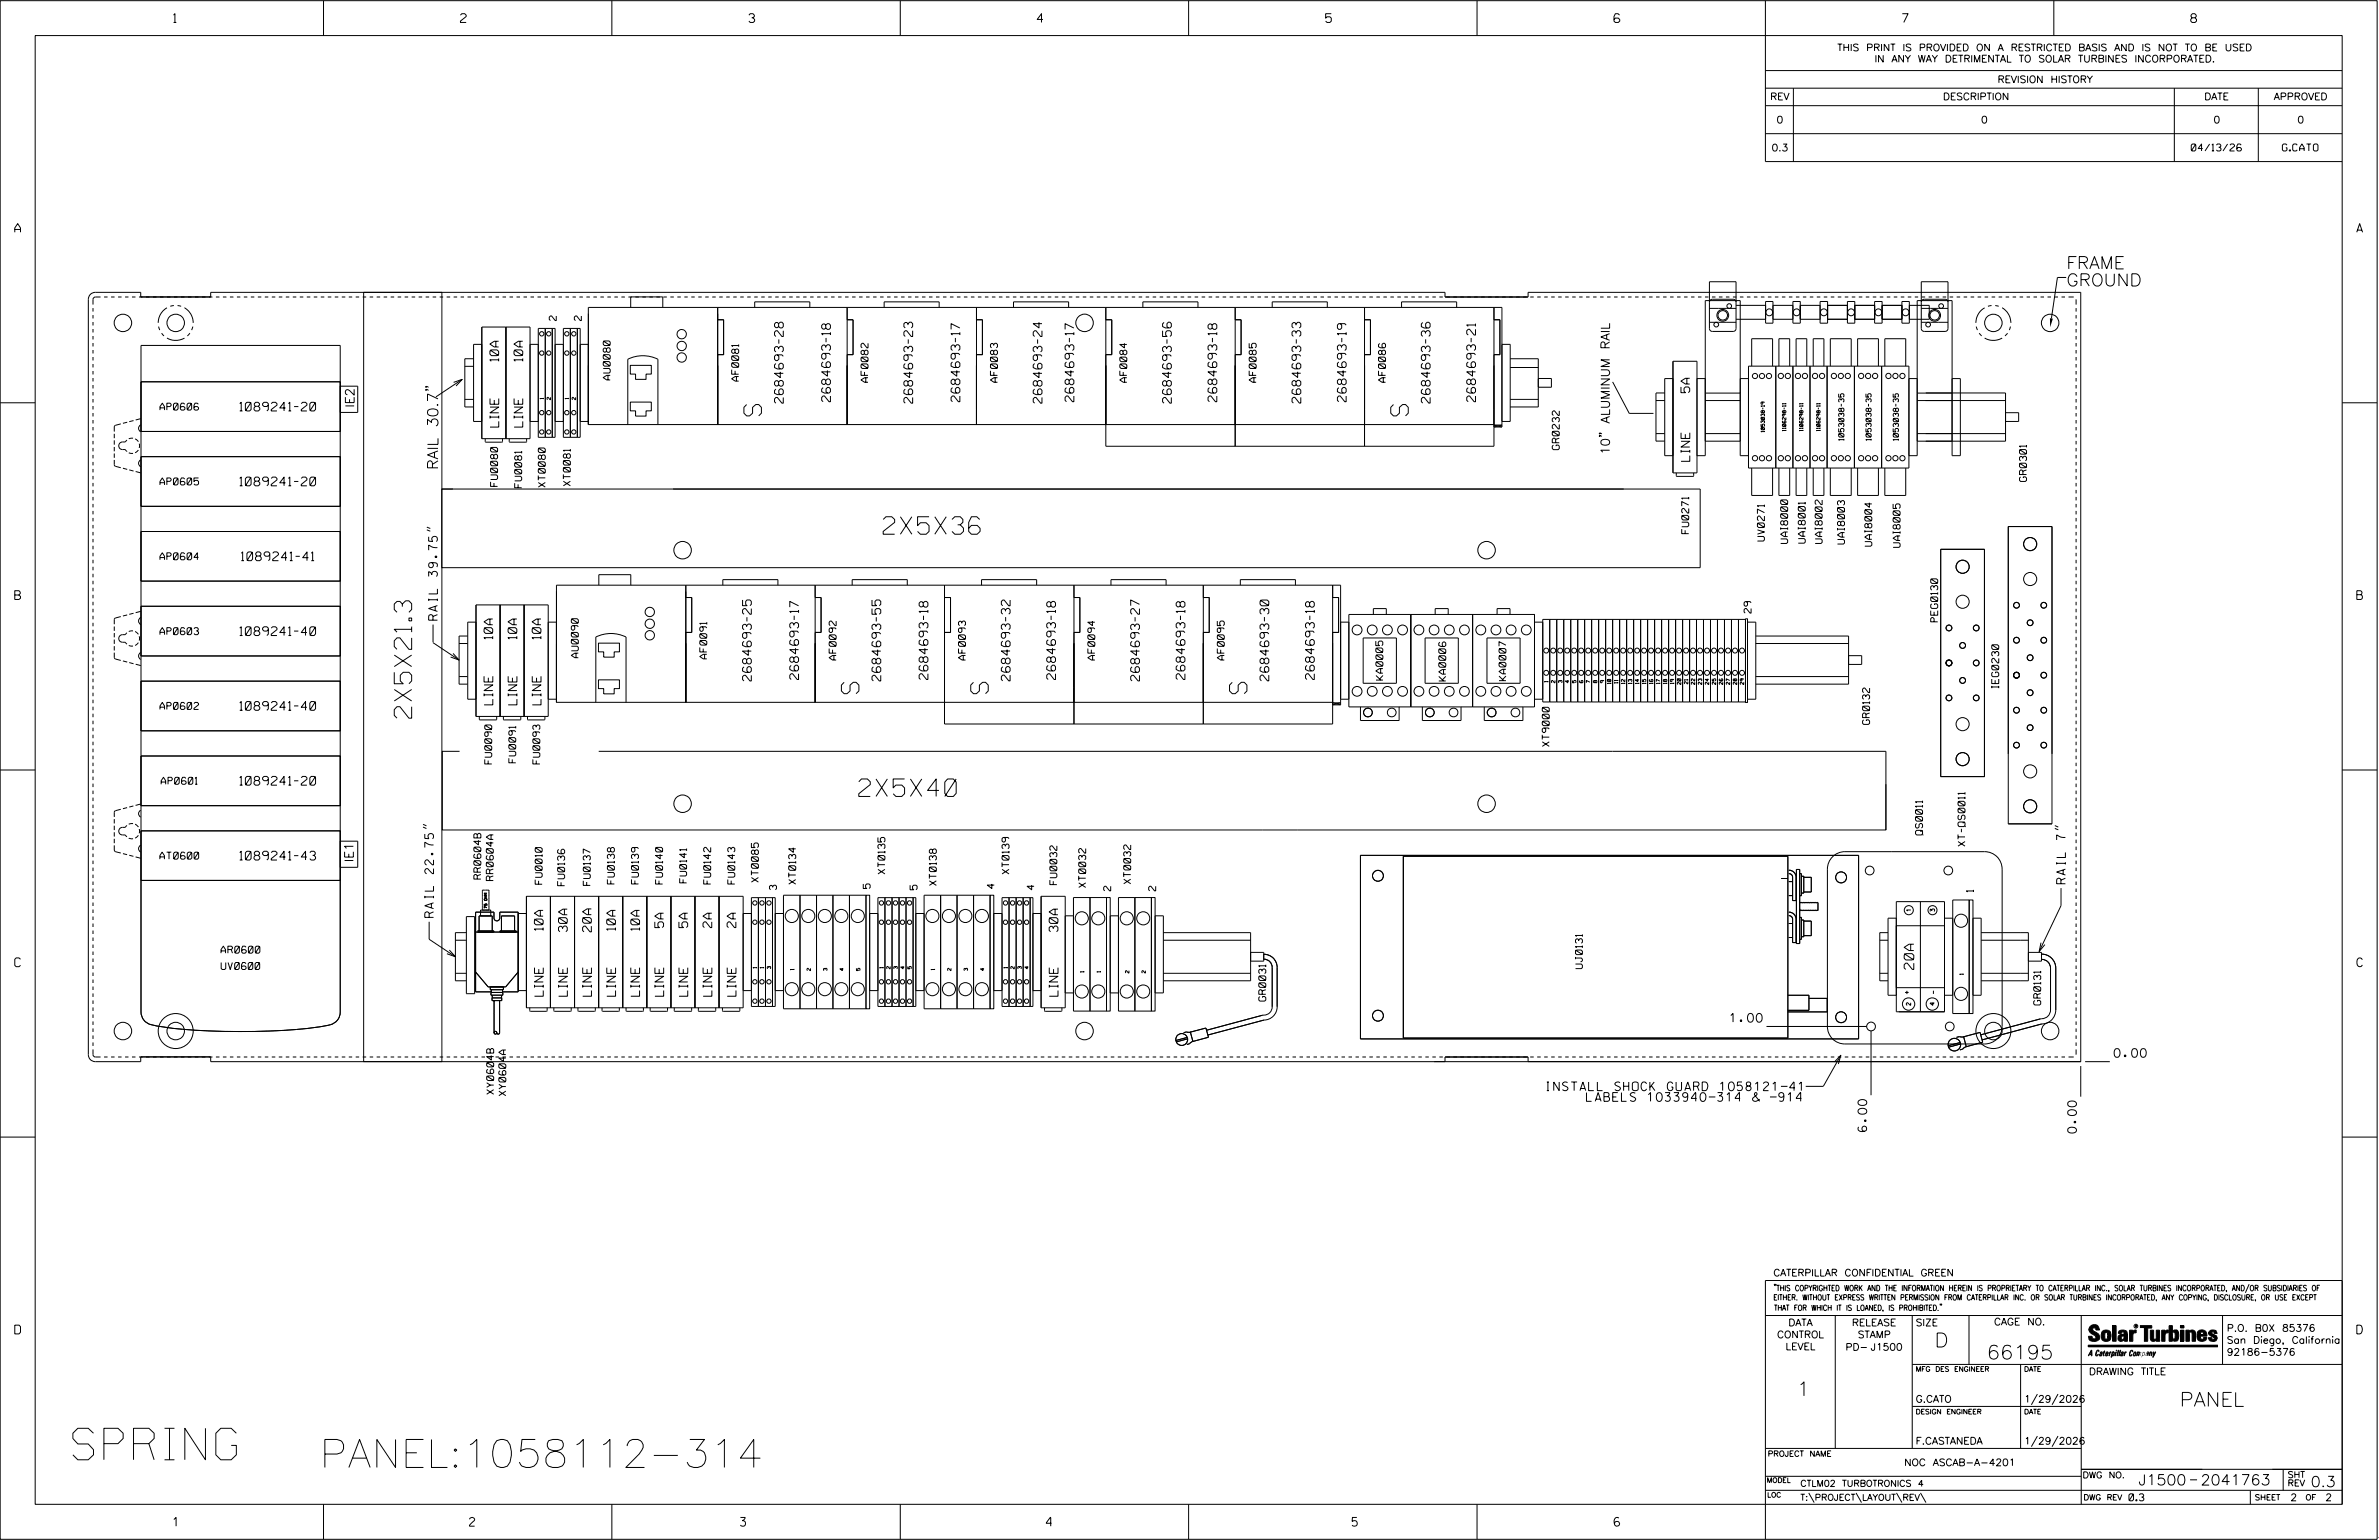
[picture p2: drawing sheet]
<svg xmlns="http://www.w3.org/2000/svg" width="864mm" height="559mm" viewBox="0 0 864 559" stroke-linecap="round" stroke-linejoin="round" font-family="sans-serif">
<defs><g id="words">
<text font-size="11.4" x="26.5" y="529.7">SPRING</text>
<text font-size="10.2" x="116" y="532.5">PANEL:1058112-314</text>
<g font-size="6.3">
<text x="276.4" y="150.9" transform="rotate(-90 276.4 150.9)">S</text>
<text x="511.2" y="150.9" transform="rotate(-90 511.2 150.9)">S</text>
<text x="320.6" y="193.8">2X5X36</text>
<text x="311.8" y="251.7" transform="rotate(-90 311.8 251.7)">S</text>
<text x="358.7" y="251.7" transform="rotate(-90 358.7 251.7)">S</text>
<text x="452.7" y="251.7" transform="rotate(-90 452.7 251.7)">S</text>
<text x="149.5" y="260.6" transform="rotate(-90 149.5 260.6)">2X5X21.3</text>
<text x="311.7" y="289">2X5X40</text>
</g>
<g font-size="5.1">
<text x="702.3" y="488.8">D</text>
<text x="721.2" y="493.2">66195</text>
<text x="652.2" y="506.5">1</text>
<text x="791.3" y="510.3">PANEL</text>
</g>
<g font-size="4.5">
<text x="750.1" y="97.6">FRAME</text>
<text x="750.1" y="103.8">GROUND</text>
</g>
<g font-size="3.8">
<text x="159" y="170.5" transform="rotate(-90 159 170.5)">RAIL 30.7&quot;</text>
<text x="776.3" y="538.9">J1500</text>
<text x="798.8" y="538.9">2041763</text>
<text x="838.8" y="539.5">0.3</text>
</g>
<text font-size="3.5" x="694.7" y="351.8" transform="rotate(-90 694.7 351.8)">20A</text>
<g font-size="3.2">
<text x="63" y="8.2">1</text>
<text x="167.2" y="8.2">2</text>
<text x="271.8" y="8.2">3</text>
<text x="376.5" y="8.2">4</text>
<text x="481.2" y="8.2">5</text>
<text x="690.6" y="8.2">7</text>
<text x="795.3" y="8.2">8</text>
<text x="5.4" y="84.3">A</text>
<text x="855.5" y="84.3">A</text>
<text x="181" y="131.1" transform="rotate(-90 181 131.1)">10A</text>
<text x="189.7" y="131.1" transform="rotate(-90 189.7 131.1)">10A</text>
<text x="613.4" y="142.5" transform="rotate(-90 613.4 142.5)">5A</text>
<text x="87" y="149.1">1089241-20</text>
<text x="128.5" y="147.9" transform="rotate(-90 128.5 147.9)">IE2</text>
<text x="284.3" y="146.3" transform="rotate(-90 284.3 146.3)">2684693-28</text>
<text x="301.5" y="145.8" transform="rotate(-90 301.5 145.8)">2684693-18</text>
<text x="331.3" y="146.3" transform="rotate(-90 331.3 146.3)">2684693-23</text>
<text x="348.4" y="145.8" transform="rotate(-90 348.4 145.8)">2684693-17</text>
<text x="378.3" y="146.3" transform="rotate(-90 378.3 146.3)">2684693-24</text>
<text x="389.8" y="145.8" transform="rotate(-90 389.8 145.8)">2684693-17</text>
<text x="425.2" y="146.3" transform="rotate(-90 425.2 146.3)">2684693-56</text>
<text x="441.7" y="145.8" transform="rotate(-90 441.7 145.8)">2684693-18</text>
<text x="472.2" y="146.3" transform="rotate(-90 472.2 146.3)">2684693-33</text>
<text x="488.7" y="145.8" transform="rotate(-90 488.7 145.8)">2684693-19</text>
<text x="519.1" y="146.3" transform="rotate(-90 519.1 146.3)">2684693-36</text>
<text x="535.6" y="145.8" transform="rotate(-90 535.6 145.8)">2684693-21</text>
<text x="181" y="155" transform="rotate(-90 181 155)">LINE</text>
<text x="189.8" y="155" transform="rotate(-90 189.8 155)">LINE</text>
<text x="584.3" y="165" transform="rotate(-90 584.3 165)">10&quot; ALUMINUM RAIL</text>
<text x="613.4" y="167.4" transform="rotate(-90 613.4 167.4)">LINE</text>
<text x="87" y="176.3">1089241-20</text>
<text x="87.6" y="203.4">1089241-41</text>
<text x="5.4" y="217.5">B</text>
<text x="855.6" y="217.5">B</text>
<text x="158.8" y="225" transform="rotate(-90 158.8 225)">RAIL 39.75&quot;</text>
<text x="87" y="230.6">1089241-40</text>
<text x="178.9" y="231.9" transform="rotate(-90 178.9 231.9)">10A</text>
<text x="187.6" y="231.9" transform="rotate(-90 187.6 231.9)">10A</text>
<text x="196.4" y="231.9" transform="rotate(-90 196.4 231.9)">10A</text>
<text x="272.7" y="247.1" transform="rotate(-90 272.7 247.1)">2684693-25</text>
<text x="289.9" y="246.6" transform="rotate(-90 289.9 246.6)">2684693-17</text>
<text x="319.7" y="247.1" transform="rotate(-90 319.7 247.1)">2684693-55</text>
<text x="336.8" y="246.6" transform="rotate(-90 336.8 246.6)">2684693-18</text>
<text x="366.7" y="247" transform="rotate(-90 366.7 247)">2684693-32</text>
<text x="383.2" y="246.6" transform="rotate(-90 383.2 246.6)">2684693-18</text>
<text x="413.6" y="247.1" transform="rotate(-90 413.6 247.1)">2684693-27</text>
<text x="430.1" y="246.6" transform="rotate(-90 430.1 246.6)">2684693-18</text>
<text x="460.6" y="247" transform="rotate(-90 460.6 247)">2684693-30</text>
<text x="477.1" y="246.6" transform="rotate(-90 477.1 246.6)">2684693-18</text>
<text x="87" y="257.8">1089241-40</text>
<text x="178.9" y="255.8" transform="rotate(-90 178.9 255.8)">LINE</text>
<text x="187.6" y="255.8" transform="rotate(-90 187.6 255.8)">LINE</text>
<text x="196.4" y="255.8" transform="rotate(-90 196.4 255.8)">LINE</text>
<text x="87" y="284.9">1089241-20</text>
<text x="87" y="312.1">1089241-43</text>
<text x="128.3" y="312.8" transform="rotate(-90 128.3 312.8)">IE1</text>
<text x="749.8" y="320.7" transform="rotate(-90 749.8 320.7)">RAIL 7&quot;</text>
<text x="157.4" y="332.9" transform="rotate(-90 157.4 332.9)">RAIL 22.75&quot;</text>
<text x="197.2" y="337.6" transform="rotate(-90 197.2 337.6)">10A</text>
<text x="205.9" y="338.1" transform="rotate(-90 205.9 338.1)">30A</text>
<text x="214.7" y="338.1" transform="rotate(-90 214.7 338.1)">20A</text>
<text x="223.4" y="337.6" transform="rotate(-90 223.4 337.6)">10A</text>
<text x="232.1" y="337.6" transform="rotate(-90 232.1 337.6)">10A</text>
<text x="240.9" y="336.6" transform="rotate(-90 240.9 336.6)">5A</text>
<text x="249.6" y="336.6" transform="rotate(-90 249.6 336.6)">5A</text>
<text x="258.4" y="336.6" transform="rotate(-90 258.4 336.6)">2A</text>
<text x="267.1" y="336.6" transform="rotate(-90 267.1 336.6)">2A</text>
<text x="384" y="338.1" transform="rotate(-90 384 338.1)">30A</text>
<text x="5.4" y="350.8">C</text>
<text x="855.6" y="350.8">C</text>
<text x="197.2" y="361.5" transform="rotate(-90 197.2 361.5)">LINE</text>
<text x="205.9" y="361.5" transform="rotate(-90 205.9 361.5)">LINE</text>
<text x="214.7" y="361.5" transform="rotate(-90 214.7 361.5)">LINE</text>
<text x="223.4" y="361.5" transform="rotate(-90 223.4 361.5)">LINE</text>
<text x="232.2" y="361.5" transform="rotate(-90 232.2 361.5)">LINE</text>
<text x="240.9" y="361.5" transform="rotate(-90 240.9 361.5)">LINE</text>
<text x="249.7" y="361.5" transform="rotate(-90 249.7 361.5)">LINE</text>
<text x="258.4" y="361.5" transform="rotate(-90 258.4 361.5)">LINE</text>
<text x="267.1" y="361.5" transform="rotate(-90 267.1 361.5)">LINE</text>
<text x="384.1" y="361.5" transform="rotate(-90 384.1 361.5)">LINE</text>
<text x="628" y="370.9">1.00</text>
<text x="767.5" y="383.6">0.00</text>
<text x="560.8" y="395.8">INSTALL SHOCK GUARD 1058121-41</text>
<text x="575.9" y="399.6">LABELS 1033940-314 &amp; -914</text>
<text x="677.6" y="410.6" transform="rotate(-90 677.6 410.6)">6.00</text>
<text x="753.7" y="411.1" transform="rotate(-90 753.7 411.1)">0.00</text>
<text x="5.4" y="484">D</text>
<text x="855.6" y="484">D</text>
<text x="62.8" y="553.8">1</text>
<text x="170.4" y="553.8">2</text>
<text x="268.8" y="553.8">3</text>
<text x="379.8" y="553.8">4</text>
<text x="490.8" y="553.8">5</text>
<text x="585.9" y="553.8">6</text>
</g>
<g font-size="2.5">
<text x="666.9" y="18.5">THIS PRINT IS PROVIDED ON A RESTRICTED BASIS AND IS NOT TO BE USED</text>
<text x="680.5" y="22.6">IN ANY WAY DETRIMENTAL TO SOLAR TURBINES INCORPORATED.</text>
<text x="725.1" y="30">REVISION HISTORY</text>
<text x="642.6" y="36.3">REV</text>
<text x="705.3" y="36.3">DESCRIPTION</text>
<text x="800.2" y="36.3">DATE</text>
<text x="825.4" y="36.3">APPROVED</text>
<text x="644.9" y="44.7">0</text>
<text x="719.1" y="44.7">0</text>
<text x="803.5" y="44.7">0</text>
<text x="834" y="44.7">0</text>
<text x="643.1" y="54.8">0.3</text>
<text x="795.4" y="54.8">04/13/26</text>
<text x="828.5" y="54.8">G.CATO</text>
<text x="201.9" y="116.3" transform="rotate(-90 201.9 116.3)">2</text>
<text x="211" y="116.3" transform="rotate(-90 211 116.3)">2</text>
<text x="221.5" y="137.9" transform="rotate(-90 221.5 137.9)">AU0080</text>
<text x="268.2" y="138.3" transform="rotate(-90 268.2 138.3)">AF0081</text>
<text x="315.1" y="138.7" transform="rotate(-90 315.1 138.7)">AF0082</text>
<text x="362.1" y="138.7" transform="rotate(-90 362.1 138.7)">AF0083</text>
<text x="409" y="138.7" transform="rotate(-90 409 138.7)">AF0084</text>
<text x="456" y="138.7" transform="rotate(-90 456 138.7)">AF0085</text>
<text x="503" y="138.7" transform="rotate(-90 503 138.7)">AF0086</text>
<text x="58.1" y="148.8">AP0606</text>
<text x="566" y="163.1" transform="rotate(-90 566 163.1)">GR0232</text>
<text x="58.1" y="176">AP0605</text>
<text x="180.6" y="176.5" transform="rotate(-90 180.6 176.5)">FU0080</text>
<text x="189.4" y="177" transform="rotate(-90 189.4 177)">FU0081</text>
<text x="197.9" y="176.7" transform="rotate(-90 197.9 176.7)">XT0080</text>
<text x="207" y="176.3" transform="rotate(-90 207 176.3)">XT0081</text>
<text x="735.6" y="174.7" transform="rotate(-90 735.6 174.7)">GR0301</text>
<text x="613" y="193.6" transform="rotate(-90 613 193.6)">FU0271</text>
<text x="640.5" y="196.3" transform="rotate(-90 640.5 196.3)">UV0271</text>
<text x="648.9" y="197.2" transform="rotate(-90 648.9 197.2)">UAI8000</text>
<text x="655.3" y="197.1" transform="rotate(-90 655.3 197.1)">UAI8001</text>
<text x="661.4" y="197.2" transform="rotate(-90 661.4 197.2)">UAI8002</text>
<text x="669.6" y="197.4" transform="rotate(-90 669.6 197.4)">UAI8003</text>
<text x="58.1" y="203.1">AP0604</text>
<text x="679.5" y="198.2" transform="rotate(-90 679.5 198.2)">UAI8004</text>
<text x="689.8" y="198.6" transform="rotate(-90 689.8 198.6)">UAI8005</text>
<text x="635.7" y="222.5" transform="rotate(-90 635.7 222.5)">29</text>
<text x="703.4" y="225.6" transform="rotate(-90 703.4 225.6)">PEG0130</text>
<text x="58.1" y="230.3">AP0603</text>
<text x="209.9" y="238.6" transform="rotate(-90 209.9 238.6)">AU0090</text>
<text x="256.6" y="239.1" transform="rotate(-90 256.6 239.1)">AF0091</text>
<text x="303.5" y="239.5" transform="rotate(-90 303.5 239.5)">AF0092</text>
<text x="350.5" y="239.5" transform="rotate(-90 350.5 239.5)">AF0093</text>
<text x="397.5" y="239.5" transform="rotate(-90 397.5 239.5)">AF0094</text>
<text x="444.4" y="239.5" transform="rotate(-90 444.4 239.5)">AF0095</text>
<text x="502" y="246.8" transform="rotate(-90 502 246.8)">KA0005</text>
<text x="524.8" y="247.1" transform="rotate(-90 524.8 247.1)">KA0006</text>
<text x="546.7" y="247" transform="rotate(-90 546.7 247)">KA0007</text>
<text x="725.5" y="249.7" transform="rotate(-90 725.5 249.7)">IEG0230</text>
<text x="58.1" y="257.4">AP0602</text>
<text x="678.7" y="262.9" transform="rotate(-90 678.7 262.9)">GR0132</text>
<text x="562.4" y="270.8" transform="rotate(-90 562.4 270.8)">XT9000</text>
<text x="178.5" y="277.2" transform="rotate(-90 178.5 277.2)">FU0090</text>
<text x="187.2" y="276.8" transform="rotate(-90 187.2 276.8)">FU0091</text>
<text x="196" y="277.2" transform="rotate(-90 196 277.2)">FU0093</text>
<text x="58.5" y="284.6">AP0601</text>
<text x="697.9" y="303" transform="rotate(-90 697.9 303)">QS0011</text>
<text x="58" y="311.7">AT0600</text>
<text x="713.3" y="307" transform="rotate(-90 713.3 307)">XT-QS0011</text>
<text x="321.2" y="317.1" transform="rotate(-90 321.2 317.1)">XT0135</text>
<text x="366.3" y="317.1" transform="rotate(-90 366.3 317.1)">XT0139</text>
<text x="174.5" y="319" transform="rotate(-90 174.5 319)">RR0604B</text>
<text x="179.1" y="319.5" transform="rotate(-90 179.1 319.5)">RR0604A</text>
<text x="196.8" y="320.9" transform="rotate(-90 196.8 320.9)">FU0010</text>
<text x="205" y="321.4" transform="rotate(-90 205 321.4)">FU0136</text>
<text x="214.3" y="321.3" transform="rotate(-90 214.3 321.3)">FU0137</text>
<text x="223" y="320.7" transform="rotate(-90 223 320.7)">FU0138</text>
<text x="231.8" y="320.7" transform="rotate(-90 231.8 320.7)">FU0139</text>
<text x="240.5" y="320.8" transform="rotate(-90 240.5 320.8)">FU0140</text>
<text x="249.3" y="320.3" transform="rotate(-90 249.3 320.3)">FU0141</text>
<text x="258" y="320.8" transform="rotate(-90 258 320.8)">FU0142</text>
<text x="266.7" y="320.8" transform="rotate(-90 266.7 320.8)">FU0143</text>
<text x="275.3" y="320.1" transform="rotate(-90 275.3 320.1)">XT0085</text>
<text x="281.9" y="322.8" transform="rotate(-90 281.9 322.8)">3</text>
<text x="288.9" y="320.8" transform="rotate(-90 288.9 320.8)">XT0134</text>
<text x="315.9" y="322.4" transform="rotate(-90 315.9 322.4)">5</text>
<text x="332.9" y="322.8" transform="rotate(-90 332.9 322.8)">5</text>
<text x="339.9" y="321.3" transform="rotate(-90 339.9 321.3)">XT0138</text>
<text x="360.9" y="322.4" transform="rotate(-90 360.9 322.4)">4</text>
<text x="375.4" y="322.8" transform="rotate(-90 375.4 322.8)">4</text>
<text x="383.7" y="321" transform="rotate(-90 383.7 321)">FU0032</text>
<text x="394.1" y="322" transform="rotate(-90 394.1 322)">XT0032</text>
<text x="403.2" y="323.3" transform="rotate(-90 403.2 323.3)">2</text>
<text x="410.4" y="320.7" transform="rotate(-90 410.4 320.7)">XT0032</text>
<text x="419.5" y="323.3" transform="rotate(-90 419.5 323.3)">2</text>
<text x="716.4" y="323.7" transform="rotate(-90 716.4 323.7)">1</text>
<text x="80.2" y="345.9">AR0600</text>
<text x="80.3" y="351.8">UV0600</text>
<text x="574.4" y="351.5" transform="rotate(-90 574.4 351.5)">UJ0131</text>
<text x="459.5" y="363.3" transform="rotate(-90 459.5 363.3)">GR0031</text>
<text x="740.8" y="364.7" transform="rotate(-90 740.8 364.7)">GR0131</text>
<text x="179.2" y="397.1" transform="rotate(-90 179.2 397.1)">XY0604B</text>
<text x="183.6" y="397.6" transform="rotate(-90 183.6 397.6)">XY0604A</text>
<text x="643.8" y="463">CATERPILLAR CONFIDENTIAL GREEN</text>
<text x="645.1" y="485.5">CONTROL</text>
<text x="649.2" y="481.1">DATA</text>
<text x="672.3" y="481.1">RELEASE</text>
<text x="674.4" y="485.5">STAMP</text>
<text x="695.4" y="481.1">SIZE</text>
<text x="723.8" y="480.8">CAGE NO.</text>
<text x="808.4" y="483.1">P.O. B0X 85376</text>
<text x="648.2" y="489.8">LEVEL</text>
<text x="669.9" y="490">PD- J1500</text>
<text x="808.4" y="487.5">San Diego, California</text>
<text x="808.4" y="491.8">92186-5376</text>
<text x="758.3" y="498.9">DRAWING TITLE</text>
<text x="695.4" y="508.9">G.CATO</text>
<text x="734.8" y="508.9">1/29/2026</text>
<text x="695.4" y="524.1">F.CASTANEDA</text>
<text x="734.8" y="524.1">1/29/2026</text>
<text x="691.2" y="531.9">NOC ASCAB-A-4201</text>
<text x="772.8" y="544.6">0.3</text>
<text x="831.4" y="544.6">2</text>
<text x="844.1" y="544.6">2</text>
</g>
<g font-size="2.3">
<text x="653.5" y="539.4">CTLM02 TURBOTRONICS 4</text>
<text x="756" y="536.3">DWG NO.</text>
<text x="830.4" y="539.3">REV</text>
<text x="830.4" y="536.2">SHT</text>
<text x="653.5" y="544.5">T:\PROJECT\LAYOUT\REV\</text>
</g>
<g font-size="2">
<text x="643.8" y="468.4">&quot;THIS COPYRIGHTED WORK AND THE INFORMATION HEREIN IS PROPRIETARY TO CATERPILLAR INC., SOLAR TURBINES INCORPORATED, AND/OR SUBSIDIARIES OF</text>
<text x="643.8" y="471.8">EITHER. WITHOUT EXPRESS WRITTEN PERMISSION FROM CATERPILLAR INC. OR SOLAR TURBINES INCORPORATED, ANY COPYING, DISCLOSURE, OR USE EXCEPT</text>
<text x="644" y="475.6">THAT FOR WHICH IT IS LOANED, IS PROHIBITED.&quot;</text>
<text x="641.7" y="528.5">PROJECT NAME</text>
<text x="756.3" y="544.3">DWG REV</text>
<text x="818.5" y="544.3">SHEET</text>
<text x="836.9" y="544.3">OF</text>
</g>
<g font-size="1.9">
<text x="669.4" y="159.8" transform="rotate(-90 669.4 159.8)">1053038-35</text>
<text x="679.3" y="159.8" transform="rotate(-90 679.3 159.8)">1053038-35</text>
<text x="689.2" y="159.8" transform="rotate(-90 689.2 159.8)">1053038-35</text>
</g>
<g font-size="1.8">
<text x="695.4" y="497.6">MFG DES ENGINEER</text>
<text x="734.8" y="497.6">DATE</text>
<text x="695.4" y="513.1">DESIGN ENGINEER</text>
<text x="734.8" y="513.1">DATE</text>
<text x="641.3" y="538">MODEL</text>
<text x="641.5" y="543.3">LOC</text>
</g>
<g font-size="1.6">
<text x="693.7" y="330.7" transform="rotate(-90 693.7 330.7)">1</text>
<text x="702.3" y="330.7" transform="rotate(-90 702.3 330.7)">3</text>
<text x="693.6" y="364.8" transform="rotate(-90 693.6 364.8)">2</text>
<text x="702.2" y="364.8" transform="rotate(-90 702.2 364.8)">4</text>
<text x="702.6" y="360.7" transform="rotate(-90 702.6 360.7)">-</text>
</g>
<g font-size="1.3">
<text x="197.3" y="144.8" transform="rotate(-90 197.3 144.8)">1</text>
<text x="199.8" y="145" transform="rotate(-90 199.8 145)">2</text>
<text x="206.4" y="144.8" transform="rotate(-90 206.4 144.8)">1</text>
<text x="208.9" y="145" transform="rotate(-90 208.9 145)">2</text>
<text x="640.5" y="156.8" transform="rotate(-90 640.5 156.8)">1053038-19</text>
<text x="648.3" y="156.4" transform="rotate(-90 648.3 156.4)">1106298-11</text>
<text x="654.5" y="156.4" transform="rotate(-90 654.5 156.4)">1106298-11</text>
<text x="660.7" y="156.4" transform="rotate(-90 660.7 156.4)">1106298-11</text>
<text x="561.9" y="247.5" transform="rotate(-90 561.9 247.5)">1</text>
<text x="564.5" y="247.7" transform="rotate(-90 564.5 247.7)">2</text>
<text x="567" y="247.7" transform="rotate(-90 567 247.7)">3</text>
<text x="569.5" y="247.7" transform="rotate(-90 569.5 247.7)">4</text>
<text x="572.1" y="247.7" transform="rotate(-90 572.1 247.7)">5</text>
<text x="574.6" y="247.7" transform="rotate(-90 574.6 247.7)">6</text>
<text x="579.7" y="247.7" transform="rotate(-90 579.7 247.7)">8</text>
<text x="582.2" y="247.7" transform="rotate(-90 582.2 247.7)">9</text>
<text x="584.8" y="248.2" transform="rotate(-90 584.8 248.2)">10</text>
<text x="587.3" y="247.9" transform="rotate(-90 587.3 247.9)">11</text>
<text x="589.8" y="248.2" transform="rotate(-90 589.8 248.2)">12</text>
<text x="592.4" y="248.2" transform="rotate(-90 592.4 248.2)">13</text>
<text x="594.9" y="248.2" transform="rotate(-90 594.9 248.2)">14</text>
<text x="597.5" y="248.2" transform="rotate(-90 597.5 248.2)">15</text>
<text x="600" y="248.2" transform="rotate(-90 600 248.2)">16</text>
<text x="602.5" y="248.2" transform="rotate(-90 602.5 248.2)">17</text>
<text x="605.1" y="248.2" transform="rotate(-90 605.1 248.2)">18</text>
<text x="607.6" y="248.2" transform="rotate(-90 607.6 248.2)">19</text>
<text x="610.2" y="248.4" transform="rotate(-90 610.2 248.4)">20</text>
<text x="612.7" y="248.2" transform="rotate(-90 612.7 248.2)">21</text>
<text x="615.2" y="248.4" transform="rotate(-90 615.2 248.4)">22</text>
<text x="617.8" y="248.4" transform="rotate(-90 617.8 248.4)">23</text>
<text x="620.3" y="248.4" transform="rotate(-90 620.3 248.4)">24</text>
<text x="622.8" y="248.4" transform="rotate(-90 622.8 248.4)">25</text>
<text x="625.4" y="248.4" transform="rotate(-90 625.4 248.4)">26</text>
<text x="627.9" y="248.4" transform="rotate(-90 627.9 248.4)">27</text>
<text x="630.5" y="248.4" transform="rotate(-90 630.5 248.4)">28</text>
<text x="633" y="248.4" transform="rotate(-90 633 248.4)">29</text>
<text x="274.7" y="351.3" transform="rotate(-90 274.7 351.3)">1</text>
<text x="277.2" y="351.3" transform="rotate(-90 277.2 351.3)">1</text>
<text x="279.8" y="351.5" transform="rotate(-90 279.8 351.5)">3</text>
<text x="288.2" y="352" transform="rotate(-90 288.2 352)">1</text>
<text x="294.2" y="352.2" transform="rotate(-90 294.2 352.2)">2</text>
<text x="300.2" y="352.2" transform="rotate(-90 300.2 352.2)">3</text>
<text x="306.2" y="352.2" transform="rotate(-90 306.2 352.2)">4</text>
<text x="312.2" y="352.2" transform="rotate(-90 312.2 352.2)">5</text>
<text x="320.6" y="351.3" transform="rotate(-90 320.6 351.3)">1</text>
<text x="323.2" y="351.5" transform="rotate(-90 323.2 351.5)">2</text>
<text x="325.7" y="351.5" transform="rotate(-90 325.7 351.5)">3</text>
<text x="328.3" y="351.5" transform="rotate(-90 328.3 351.5)">4</text>
<text x="330.8" y="351.5" transform="rotate(-90 330.8 351.5)">5</text>
<text x="339.3" y="352" transform="rotate(-90 339.3 352)">1</text>
<text x="345.2" y="352.2" transform="rotate(-90 345.2 352.2)">2</text>
<text x="351.2" y="352.2" transform="rotate(-90 351.2 352.2)">3</text>
<text x="357.2" y="352.2" transform="rotate(-90 357.2 352.2)">4</text>
<text x="365.6" y="351.3" transform="rotate(-90 365.6 351.3)">1</text>
<text x="368.2" y="351.5" transform="rotate(-90 368.2 351.5)">2</text>
<text x="370.8" y="351.5" transform="rotate(-90 370.8 351.5)">3</text>
<text x="373.3" y="351.5" transform="rotate(-90 373.3 351.5)">4</text>
<text x="393.5" y="352.8" transform="rotate(-90 393.5 352.8)">1</text>
<text x="399.5" y="352.8" transform="rotate(-90 399.5 352.8)">1</text>
<text x="409.8" y="353" transform="rotate(-90 409.8 353)">2</text>
<text x="415.8" y="353" transform="rotate(-90 415.8 353)">2</text>
<text x="712.7" y="353.7" transform="rotate(-90 712.7 353.7)">1</text>
</g>
<text font-size="1" x="176.8" y="329.5" transform="rotate(-90 176.8 329.5)">75 OHM</text>
<text font-size=".9" x="775.1" y="481.7">R</text>
</g></defs>
<g fill="none" stroke="#000" stroke-width=".36">
<path d="M.1 .2h862.8v558.4h-862.8zM12.8 12.9h837.4v533h-837.4zM117.4 .2v12.7M222.1 .2v12.7M326.8 .2v12.7M431.5 .2v12.7M536.2 .2v12.7M587.9 5.5l-.5-.5h-1l-.5 1v1.7l.5 .4h1l.6-.4v-.6l-.6-.5h-1l-.5 .5M640.9 .2v58.4h209.3M745.6 .2v12.7M640.9 25.6h209.3M640.9 32h209.3"/>
<path d="M640.9 38.3h209.3M651 32v26.6M789.3 32v26.6M819.8 32v26.6M640.9 48.5h209.3M33.8 111.8v1.3M33.8 114.3v1.3M33.8 116.8v1.3M33.8 119.4v1.2M36.5 107.8h-1.9l-.6 .2-.2 .6v1.9M37.8 107.8h1.3M40.3 107.8h1.3"/>
<path d="M42.9 107.8h1.2M45.4 107.8h1.2M47.9 107.8h1.3M50.4 107.8h26.7M51.1 107.8v-1.7h-16.5a2.53 2.53 0 0 0-2.5 2.5v274.1a2.53 2.53 0 0 0 2.5 2.5h16.5v-1.7M51.1 107.7h25.4M57.6 118.5l.4 1.3M60.6 111.7l-1.5 1.2-.9 1.3-.6 1.5-.2 1.5M63.1 110.9l-1.3 .2M64.5 110.9l1.3 .2M67 111.7l1.1 .8 1.2 1.4 .7 1.9 .1 1.4M70 118.5l-.4 1.3"/>
<path d="M76.5 107.8v-1.7h448v1.7h30.2v-1.7h200.6v279.1h-678.8v-1.7M78.4 107.8h1.3M80.9 107.8h1.3M83.5 107.8h1.2M86 107.8h1.2M88.5 107.8h1.3M91.1 107.8h1.2M93.6 107.8h1.3M96.1 107.8h1.3M98.7 107.8h1.2M101.2 107.8h1.3M103.8 107.8h1.2"/>
<path d="M106.3 107.8h1.3M108.8 107.8h1.3M111.4 107.8h1.2M113.9 107.8h1.3M116.5 107.8h1.2M119 107.8h1.3M121.5 107.8h1.3M124.1 107.8h1.2M126.6 107.8h1.2M129.1 107.8h1.3M131.7 107.8h1.2M132 106.1h28.4v279.1h-28.4z"/>
<path d="M134.2 107.8h1.3M136.7 107.8h1.3M139.3 107.8h1.2M141.8 107.8h1.3M144.4 107.8h1.2M146.9 107.8h1.3M149.4 107.8h1.3M152 107.8h1.2M154.5 107.8h1.3M157.1 107.8h1.2M159.6 107.8h1.3M162.1 107.8h1.3"/>
<path d="M164.7 107.8h1.2M167.2 107.8h1.3M169.7 107.8h1.3M172.3 107.8h1.2M174.8 107.8h1.3M174.9 118.7h17.5v40.5h-17.5zM177.3 107.8h1.3M179.9 107.8h1.3M182.4 107.8h1.3M183.7 118.7v40.5M185 107.8h1.2M187.5 107.8h1.3"/>
<path d="M190 107.8h1.3M192.6 107.8h1.3M195.1 107.8h1.3M195.4 119.2h6.1v39.5h-6.1zM197.7 107.8h1.2M197.9 119.2v39.5M200.2 107.8h1.3M200.5 119.2v39.5M202.7 107.8h1.3M204.5 119.2h6.1v39.5h-6.1zM205.3 107.8h1.3M207 119.2v39.5"/>
<path d="M207.8 107.8h1.3M209.6 119.2v39.5M210.3 107.8h1.3M212.9 107.8h1.2M215.4 107.8h1.3M217.9 107.8h1.3M220.5 107.8h1.3M223 107.8h1.3M225.6 107.8h1.2M228.1 107.8h1.3M229 111.5v-3.8h11.6v3.8M230.6 107.8h1.3"/>
<path d="M233.2 107.8h1.3M235.7 107.8h1.3M238.3 107.8h1.2M240.8 107.8h1.3M243.3 107.8h1.3M245.9 107.8h1.3M248.4 107.8h1.3M250.9 107.8h1.3M253.5 107.8h1.2M256 107.8h1.3M258.6 107.8h1.2M260.5 111.5v42.6"/>
<path d="M260.5 116h2.2v12.7h-2.2M261.1 107.8h1.3M263.6 107.8h1.3M266.2 107.8h1.2M268.7 107.8h1.3M271.3 107.8h1.2M273.8 107.8h1.3M274 111.5v-2h20v2M276.3 107.8h1.3M278.9 107.8h1.2M281.4 107.8h1.3M284 107.8h1.2"/>
<path d="M286.5 107.8h1.3M289 107.8h1.3M291.5 107.8h1.3M294.1 107.8h1.2M296.6 107.8h1.3M299.2 107.8h1.2M301.7 107.8h1.3M304.2 107.8h1.3M306.8 107.8h1.2M307.5 116h2.2v12.7h-2.2M307.5 111.5v42.6M309.3 107.8h1.3"/>
<path d="M311.9 107.8h1.2M314.4 107.8h1.3M316.9 107.8h1.3M319.5 107.8h1.2M321 111.5v-2h19.9v2M322 107.8h1.3M324.6 107.8h1.2M327.1 107.8h1.3M329.6 107.8h1.3M332.1 107.8h1.3M334.7 107.8h1.3M337.2 107.8h1.3"/>
<path d="M339.8 107.8h1.2M342.3 107.8h1.3M344.8 107.8h1.3M347.4 107.8h1.3M349.9 107.8h1.3M352.5 107.8h1.2M354.5 116h2.1v12.7h-2.1M354.5 111.5v42.6M355 107.8h1.3M357.5 107.8h1.3M360.1 107.8h1.3M362.6 107.8h1.3"/>
<path d="M365.2 107.8h1.2M367.7 107.8h1.3M367.9 111.5v-2h20v2M370.2 107.8h1.3M372.7 107.8h1.3M375.3 107.8h1.3M377.8 107.8h1.3M380.4 107.8h1.2M382.9 107.8h1.3M385.4 107.8h1.3M388 107.8h1.3M390.5 107.8h1.3"/>
<path d="M393.1 107.8h1.2M395.6 107.8h1.3M398.1 107.8h1.3M400.7 107.8h1.3M401.4 116h2.2v12.7h-2.2M401.4 111.5v50.4h140.9v-50.4M403.2 107.8h1.3M405.8 107.8h1.2M408.3 107.8h1.3M410.8 107.8h1.3M413.3 107.8h1.3M414.9 111.5v-2h20v2"/>
<path d="M415.9 107.8h1.3M418.4 107.8h1.3M421 107.8h1.2M423.5 107.8h1.3M426 107.8h1.3M428.6 107.8h1.3M431.1 107.8h1.3M433.7 107.8h1.2M436.2 107.8h1.3M438.7 107.8h1.3M441.3 107.8h1.3M443.8 107.8h1.3"/>
<path d="M446.4 107.8h1.2M448.4 116h2.1v12.7h-2.1M448.4 111.5v50.4M448.9 107.8h1.3M451.4 107.8h1.3M454 107.8h1.2M456.5 107.8h1.3M459 107.8h1.3M461.6 107.8h1.2M461.8 111.5v-2h20v2M464.1 107.8h1.3M466.7 107.8h1.2"/>
<path d="M469.2 107.8h1.3M471.7 107.8h1.3M474.3 107.8h1.2M476.8 107.8h1.3M479.4 107.8h1.2M481.9 107.8h1.3M484.4 107.8h1.3M487 107.8h1.2M489.5 107.8h1.3M492.1 107.8h1.2M494.6 107.8h1.2M495.3 116h2.2v12.7h-2.2"/>
<path d="M495.3 111.5v50.4M497.1 107.8h1.3M499.6 107.8h1.3M502.2 107.8h1.2M504.7 107.8h1.3M507.3 107.8h1.2M508.8 111.5v-2h20v2M509.8 107.8h1.3M512.3 107.8h1.3M514.9 107.8h1.2M517.4 107.8h1.3M520 107.8h1.2"/>
<path d="M522.5 107.8h1.3M542.3 116h2.2v12.7h-2.2M555.5 107.8h1.3M558 107.8h1.3M560.6 107.8h1.2M563.1 107.8h1.3M565.6 107.8h1.3M568.2 107.8h1.3M570.7 107.8h1.3M573.3 107.8h1.2M575.8 107.8h1.2M578.3 107.8h1.3"/>
<path d="M580.8 107.8h1.3M583.4 107.8h1.3M585.9 107.8h1.3M588.5 107.8h1.2M591 107.8h1.3M593.5 107.8h1.3M596.1 107.8h1.3M598.6 107.8h1.3M601.2 107.8h1.2M603.7 107.8h1.3M606.2 107.8h1.3M608.8 107.8h1.3"/>
<path d="M611.3 107.8h1.3M613.9 107.8h1.2M616.4 107.8h1.2M618.9 107.8h1.3M620.5 109.6l.2-.6 .9-.4h7.5l.9 .4 .2 .6M620.5 102.2h9.7v17l-.4 .9-.7 .2h-7.5l-.6-.2-.4-.6zM620.5 111.9h9.7M620.5 116.9h9.7M621.5 107.8h1.2M624 107.8h1.3M626.5 107.8h1.3M629.1 107.8h1.2"/>
<path d="M630.2 115.9h10.7M630.2 110.8h10.7M631.6 107.8h1.3M634.2 107.8h1.2M636.7 107.8h1.3M639.2 107.8h1.3M640.9 109.4h2.7v7.9h-2.7zM641.8 107.8h1.2M643.6 115.9h7.2M643.6 110.8h7.2M644.3 107.8h1.3M646.9 107.8h1.2"/>
<path d="M649.4 107.8h1.3M650.8 109.4h2.7v7.9h-2.7zM651.9 107.8h1.3M653.5 115.9h7.2M653.5 110.8h7.2M654.5 107.8h1.2M657 107.8h1.2M659.5 107.8h1.3M660.7 109.4h2.7v7.9h-2.7zM662.1 107.8h1.2M663.4 115.9h7.2M663.4 110.8h7.2"/>
<path d="M664.6 107.8h1.3M667.1 107.8h1.3M669.7 107.8h1.2M670.6 109.4h2.7v7.9h-2.7zM672.2 107.8h1.3M673.3 115.9h7.2M673.3 110.8h7.2M674.8 107.8h1.2M677.3 107.8h1.3M679.8 107.8h1.3M680.5 109.4h2.7v7.9h-2.7zM682.4 107.8h1.2"/>
<path d="M683.2 115.9h7.2M683.2 110.8h7.2M684.9 107.8h1.3M687.5 107.8h1.2M690 107.8h1.3M690.4 109.4h2.7v7.9h-2.7zM692.5 107.8h1.3M693.1 110.8h7.2v5.1h-7.2M695.1 107.8h1.2M697.4 109.6l.3-.6 .8-.4h7.6l.8 .4 .2 .6M697.4 102.2h9.7v17l-.4 .9-.6 .2h-7.6l-.6-.2-.4-.6zM697.4 111.9h9.7"/>
<path d="M697.4 116.9h9.7M697.6 107.8h1.3M700.1 107.8h1.3M702.7 107.8h1.2M705.2 107.8h1.3M707.7 107.8h1.3M710.3 107.8h1.3M712.8 107.8h1.3M715.4 107.8h1.2M717.4 118.5l.4 1.3M717.9 107.8h1.3M720.4 111.7l-1.6 1.3-.8 1.2-.5 1.3-.2 1.7"/>
<path d="M720.4 107.8h1.3M722.9 110.9l-1.3 .2M723 107.8h1.3M724.3 110.9l1.3 .2M725.5 107.8h1.3M726.8 111.7l1.7 1.4 .8 1.2 .7 2.9M728.1 107.8h1.2M729.8 118.5l-.4 1.3M730.6 107.8h1.3M733.1 107.8h1.3M735.7 107.8h1.2M738.2 107.8h1.3"/>
<path d="M740.7 107.8h1.3M743.3 107.8h1.2M745.8 107.8h1.3M748.3 107.8h1.3M750 100.7h-3.1l-2.2 14.9M750.9 107.8h1.9M753.6 108.6v1.9M753.6 111.8v1.3M753.6 114.3v1.3M753.6 116.8v1.3M753.6 119.4v1.2M33.8 121.9v1.3"/>
<path d="M33.8 124.5v1.2M33.8 127v1.3M33.8 129.5v1.3M33.8 132.1v1.2M33.8 134.6v1.3M33.8 137.2v1.2M33.8 139.7v1.3M51.2 125.3h72.3v241.9a5.1 5.1 0 0 1-5.2 5 230.1 230.1 0 0 1-61.1 .1 6.2 6.2 0 0 1-5.6-3.1l-.4-2zM51.2 138.5h72.3v18.1h-72.3zM51.2 138.5h72.3M58.7 120.9l.8 1M60.6 122.7l2.7 .8 2-.2 1.7-.6"/>
<path d="M68.9 120.9l-.9 1M164.7 138.7l3.1-1-2.2 2.4M167.8 137.7l-9.5 6.3M168.7 132.9h3.2M171.9 130.2h-3.2v17.5h3.2M174.9 125h-3v27.9h3M192.4 125h3M201.5 125h3M210.6 125h3M228.8 132.6h7.6v3.1h-1.9v2h-3.8v-2h-1.9zM545.2 125h3v27.9h-3M548.2 130.2h10.2v17.5h-10.2"/>
<path d="M548.2 133.3h10.2M558.4 137.3h4.8v3.2h-4.8M585.4 138.6l6 11.4h8.8M607.3 131.1h8.7v40.5h-8.7zM607.3 137.4h-3v27.9h3M616 137.4h3M631.7 137.4h3M634.7 132.9h58.3v36.9h-58.3zM635.5 132.9h.1M635.9 132.9v-10h7.6v10M643.9 132.9h.1M644.6 132.9v36.9"/>
<path d="M645.8 132.9v-10h3.9v10M650.8 132.9v36.9M652 132.9v-10h3.9v10M657 132.9v36.9M658.2 132.9v-10h3.9v10M663.3 132.9v36.9M664.4 132.9v-10h7.6v10M673.2 132.9v36.9M674.3 132.9v-10h7.6v10M683 132.9v36.9M684.2 132.9v-10h7.6v10M693 137.4h3"/>
<path d="M708.6 137.4h3v27.9h-3v-56.2h-12.6v56.2h-3M718.5 120.9l.8 1M720.4 122.7l2.8 .8 1.9-.2 1.7-.6M728.7 120.9l-.8 1M753.6 121.9v1.3M753.6 124.5v1.2M753.6 127v1.3M753.6 129.5v1.3M753.6 132.1v1.2M753.6 134.6v1.3M753.6 137.2v1.2M753.6 139.7v1.3"/>
<path d="M.1 146.2h12.7M33.8 142.2v1.3M33.8 144.8v1.3M33.8 147.3v1.3M33.8 149.9v1.2M33.8 152.4v1.3M33.8 154.9v1.3M33.8 157.4v1.3M33.8 160v1.3M41.5 157.4v1.6M41.5 159.8v1.6M43.9 153.8l-2.2 .6-.2 .5v1.7"/>
<path d="M46.1 159.7l-.6 .7h-1a1.38 1.38 0 0 0-1.4 1.3 1.38 1.38 0 0 0 1.4 1.4h1l.6 .8M46.2 153.2l-1.6 .4M48.3 159l-1.6 .2M48.5 152.6l-1.6 .4M49 159.2l1.2 1.1M51.1 154.1a1.43 1.43 0 0 0-.8 1.3 1.43 1.43 0 0 0 .8 1.3M51.1 151.9l-1.9 .5M51.2 156.6h72.3M123.5 140.1h6.4v9.5h-6.4M154.7 141.3v.4v-.4l.8 .4M154.7 140.2v.4v-.4l.8 .4M168.7 144.9h3.2"/>
<path d="M176.1 159.2v1l.3 .2h5.8l.2-.2v-1M184.9 159.2v1l.2 .2h5.8l.3-.2v-1M192.4 152.9h3M201.5 152.9h3M210.6 152.9h3M227.9 154.1v-23.7a12.4 12.4 0 0 1 10.9 0v23.7M228.8 145.9h7.6v3.2h-1.9v1.9h-3.8v-1.9h-1.9zM542.3 154.1h-328.7v-42.6h331.6v43.4M542.3 154.2l2.9 .7h-2.9l2.9-.7zM548.2 144.9h10.2M580.7 158.1v.3v-.3l.7 .3M580.7 157.2v.3v-.3l.7 .3"/>
<path d="M601.1 142.6v17.5h3.2M601.1 157.3h3.2M601.1 145.3h3.2M601.1 142.6h3.2M619 157.3h12.7M619 145.3h12.7M619 142.6h12.7M696 157.3h32M696 145.3h32M696 142.6h12.6M699.1 142.6h28.9v17.5h-32M728 149.8h4.8v3.1h-4.8"/>
<path d="M753.6 142.2v1.3M753.6 144.8v1.3M753.6 147.3v1.3M753.6 149.9v1.2M753.6 152.4v1.3M753.6 154.9v1.3M753.6 157.4v1.3M753.6 160v1.3M850.2 146.2h12.7M33.8 162.5v1.3M33.8 165.1v1.2M33.8 167.6v1.3"/>
<path d="M33.8 170.1v1.3M33.8 172.7v1.3M33.8 175.2v1.3M33.8 177.8v1.2M41.5 166.9v1.7l.2 .5 2.2 .6M41.5 162.2v1.6M41.5 164.5v1.6M44.6 169.9l1.6 .4M46.7 164.3l1.6 .2M46.9 170.5l1.6 .4M49.2 171.1l1.9 .5M50.2 163.3l-1.2 1"/>
<path d="M50.6 161v1.6M51.1 166.9a1.4 1.4 0 0 0-.8 1.2 1.4 1.4 0 0 0 .8 1.3M51.2 165.7h72.3v18h-72.3zM51.2 165.7h72.3M160.4 177.4h456.8v28.6h-456.8v-28.6h4M608.5 171.6v1l.3 .3h5.8l.2-.3v-1M616 165.3h3v-56.2h12.7v56.2h3M619 160.1h12.7M635.9 169.8v10h7.6v-10M645.4 169.8h.1M645.8 169.8v10h3.9v-10M650.1 169.8h.1"/>
<path d="M651.6 169.8h.1M652 169.8v10h3.9v-10M656.3 169.8h.1M657.8 169.8h.1M658.2 169.8v10h3.9v-10M662.5 169.8h.1M664 169.8h.1M664.4 169.8v10h7.6v-10M672.4 169.8h.1M673.9 169.8h.1M674.3 169.8v10h7.6v-10M682.3 169.8h.1"/>
<path d="M683.8 169.8h.1M684.2 169.8v10h7.6v-10M692.2 169.8h.1M753.6 162.5v1.3M753.6 165.1v1.2M753.6 167.6v1.3M753.6 170.1v1.3M753.6 172.7v1.3M753.6 175.2v1.3M753.6 177.8v1.2M33.8 180.3v1.3M33.8 182.8v1.3"/>
<path d="M33.8 185.4v1.3M33.8 187.9v1.3M33.8 190.5v1.2M33.8 193v1.3M33.8 195.5v1.3M33.8 198v1.3M51.2 192.9h72.3v18h-72.3zM51.2 192.9h72.3M51.2 183.7h72.3M154.9 192.3l1.3 .5M154.9 191.3l1.3 .5M704.5 199.3h15.9v82.5h-15.9z"/>
<path d="M729 191.1h15.9v107.8h-15.9zM753.6 180.3v1.3M753.6 182.8v1.3M753.6 185.4v1.3M753.6 187.9v1.3M753.6 190.5v1.2M753.6 193v1.3M753.6 195.5v1.3M753.6 198v1.3M33.8 200.6v1.3M33.8 203.1v1.3M33.8 205.7v1.2"/>
<path d="M33.8 208.2v1.3M33.8 210.7v1.3M33.8 213.3v1.3M33.8 215.8v1.3M33.8 218.4v1.2M51.2 220h72.3v18h-72.3zM51.2 220h72.3M51.2 210.9h72.3M172.8 219.5h26.2v40.5h-26.2zM181.5 219.5v40.5M190.3 219.5v40.5M217.4 212.3v-3.8h11.6v3.8"/>
<path d="M249 216.8h2.1v12.7h-2.1M249 212.3v42.5M262.4 212.3v-2h20v2M295.9 216.8h2.2v12.7h-2.2M295.9 212.3v42.5M309.4 212.3v-2h20v2M342.9 216.8h2.2v12.7h-2.2M356.3 212.3v-2h20v2M389.9 216.8h2.1v12.7h-2.1M389.9 212.3v50.4M403.3 212.3v-2h20v2M436.8 216.8h2.2v12.7h-2.2"/>
<path d="M436.8 212.3v50.4M450.3 212.3v-2h20v2M483.8 212.3v50.4h-140.9v-50.4M483.8 216.8h2.1v12.7h-2.1M753.6 200.6v1.3M753.6 203.1v1.3M753.6 205.7v1.2M753.6 208.2v1.3M753.6 210.7v1.3M753.6 213.3v1.3M753.6 215.8v1.3M753.6 218.4v1.2"/>
<path d="M33.8 220.9v1.3M33.8 223.4v1.3M33.8 226v1.3M33.8 228.5v1.3M33.8 231.1v1.2M33.8 233.6v1.3M33.8 236.1v1.3M33.8 238.7v1.2M41.5 236.8v1.7l.2 .5 2.2 .6M41.5 227.3v1.6M41.5 229.7v1.6M41.5 232.1v1.5"/>
<path d="M41.5 234.5v1.5M43.9 223.7l-2.2 .6-.2 .5v1.7M44.6 239.8l1.6 .4M46.1 229.6l-.6 .7h-1a1.38 1.38 0 0 0-1.4 1.4 1.38 1.38 0 0 0 1.4 1.3h1l.6 .8M46.2 223.1l-1.6 .4M46.7 234.2l1.6 .2M48.3 228.9l-1.6 .3M48.5 222.5l-1.6 .4M49 229.2l1.2 1M50.2 233.2l-1.2 1M50.6 230.9v1.5M51.1 236.7a1.43 1.43 0 0 0 0 2.6"/>
<path d="M51.1 224a1.43 1.43 0 0 0-.8 1.3 1.43 1.43 0 0 0 .8 1.3M51.1 221.8l-1.9 .5M51.2 238h72.3M157.1 233.2l9.6 6.3M157.2 226.6v6.4M164.5 237.1l2.2 2.4-3.1-1.1M166.7 233.5h3M169.7 230.8h-3v17.4h3M172.8 225.7h-3v28h3M199 225.7h3M217.2 233.4h7.7v3.1h-1.9v1.9h-3.9v-1.9h-1.9zM486.7 225.7h3"/>
<path d="M489.7 223h67.3v33.5h-67.3zM494.8 231.5h12.1v16.4h-12.1zM498.5 223v-2.2h4.7v2.2M499.4 232.6v1.7h1.3l-.4-.4v-.9l.4-.4h.9l.4 .4v.9l-.4 .4M512.1 223v33.5M517.3 231.5h12.1v16.4h-12.1zM521 223v-2.2h4.7v2.2M534.6 223v33.5M539.8 231.5h12v16.4h-12zM543.5 223v-2.2h4.6v2.2M557 225.7h3M560 224.8h73.6v29.9h-73.6z"/>
<path d="M562.6 224.8v29.9M565.1 224.8v29.9M567.7 224.8v29.9M570.2 224.8v29.9M572.7 224.8v29.9M575.2 224.8v29.9M577.8 224.8v29.9M580.3 224.8v29.9M582.9 224.8v29.9M585.4 224.8v29.9M587.9 224.8v29.9M590.5 224.8v29.9"/>
<path d="M593 224.8v29.9M595.6 224.8v29.9M598.1 224.8v29.9M600.6 224.8v29.9M603.2 224.8v29.9M605.7 224.8v29.9M608.3 224.8v29.9M610.8 224.8v29.9M613.3 224.8v29.9M615.8 224.8v29.9M618.4 224.8v29.9M620.9 224.8v29.9"/>
<path d="M623.5 224.8v29.9M626 224.8v29.9M628.5 224.8v29.9M631.1 224.8v29.9M633.6 224.5h.8v30.4h-.8zM634.4 225.7h3v28h-3zM637.4 230.8h33.7v17.4h-33.7M637.4 233.5h33.7M671.1 237.9h4.7v3.2h-4.7M753.6 220.9v1.3M753.6 223.4v1.3M753.6 226v1.3"/>
<path d="M753.6 228.5v1.3M753.6 231.1v1.2M753.6 233.6v1.3M753.6 236.1v1.3M753.6 238.7v1.2M33.8 241.2v1.3M33.8 243.7v1.3M33.8 246.3v1.2M33.8 248.8v1.3M33.8 251.4v1.2M33.8 253.9v1.3M33.8 256.4v1.3"/>
<path d="M33.8 259v1.2M46.9 240.4l1.6 .4M49.2 241l1.9 .5M51.2 247.2h72.3v18h-72.3zM51.2 247.2h72.3M166.7 245.5h3M174 260v1l.2 .2h5.9l.2-.2v-1M182.7 260v1l.3 .2h5.8l.3-.2v-1M191.5 260v1l.2 .2h5.9l.2-.2v-1M199 253.7h3M216.3 254.8v-23.7a12.5 12.5 0 0 1 11 0v23.7M217.2 246.7h7.7v3.2h-1.9v1.9h-3.9v-1.9h-1.9z"/>
<path d="M483.8 254.8h-281.8v-42.5h284.7v43.5M483.8 255l2.9 .8h-2.9l2.9-.8zM486.7 253.7h3M493.9 256.5v4.9h14v-4.9M516.3 256.5v4.9h14.1v-4.9M538.8 256.5v4.9h14v-4.9M557 253.7h3M577.1 247.5l-1.2-.6v.9M637.4 245.5h33.7M753.6 241.2v1.3M753.6 243.7v1.3M753.6 246.3v1.2"/>
<path d="M753.6 248.8v1.3M753.6 251.4v1.2M753.6 253.9v1.3M753.6 256.4v1.3M753.6 259v1.2M.1 279.4h12.7M33.8 261.5v1.3M33.8 264.1v1.2M33.8 266.6v1.3M33.8 269.1v1.3M33.8 271.7v1.2M33.8 274.2v1.3"/>
<path d="M33.8 276.8v1.2M33.8 279.3v1.2M51.2 274.3h72.3v18h-72.3zM51.2 274.3h72.3M51.2 265.2h72.3M166.8 272.6h-6.3v28.6h524.1v-16.6M217.3 272.6h467.3v28.6M753.6 261.5v1.3M753.6 264.1v1.2M753.6 266.6v1.3M753.6 269.1v1.3M753.6 271.7v1.2"/>
<path d="M753.6 274.2v1.3M753.6 276.8v1.2M753.6 279.3v1.2M850.2 279.4h12.7M33.8 281.8v1.3M33.8 284.3v1.3M33.8 286.9v1.2M33.8 289.4v1.3M33.8 292v1.2M33.8 294.5v1.3M33.8 297v1.3M33.8 299.6v1.2"/>
<path d="M41.5 297.2v1.6M41.5 299.6v1.6M43.9 293.7l-2.2 .6-.2 .4v1.7M46.1 299.5l-.6 .7h-1a1.38 1.38 0 0 0-1.4 1.4 1.38 1.38 0 0 0 1.4 1.4h1l.6 .7M46.1 293.1l-1.5 .3M48.3 298.8l-1.6 .3M48.4 292.5l-1.5 .3M49 299.1l1.2 1M51.1 291.7l-1.9 .5M51.1 294a1.4 1.4 0 0 0-.8 1.3 1.4 1.4 0 0 0 .8 1.2M51.2 292.3h72.3M153.6 299.1l1.2 .5"/>
<path d="M745.9 299.6l1.3 .5M753.6 281.8v1.3M753.6 284.3v1.3M753.6 286.9v1.2M753.6 289.4v1.3M753.6 292v1.2M753.6 294.5v1.3M753.6 297v1.3M753.6 299.6v1.2M33.8 302.1v1.3M33.8 304.7v1.2M33.8 307.2v1.3"/>
<path d="M33.8 309.7v1.3M33.8 312.3v1.2M33.8 314.8v1.3M33.8 317.4v1.2M33.8 319.9v1.2M41.5 306.7v1.7l.2 .5 2.2 .6M41.5 302v1.6M41.5 304.4v1.6M44.6 309.7l1.5 .4M46.7 304.1l1.6 .2M46.9 310.3l1.5 .4M49.2 310.9l1.9 .5"/>
<path d="M50.2 303.1l-1.2 1M50.6 300.8v1.6M51.1 306.7a1.43 1.43 0 0 0 0 2.5M51.2 301.5h72.3v18h-72.3zM51.2 319.5h72.3M51.2 301.5h72.3M123.5 305.2h6.4v9.5h-6.4M153.6 300.1l1.2 .5M493.9 310.4h180.8v66.6h-180.8zM509.4 310.7h139.6v66h-139.6zM646.6 318.8h2.4M649.3 315.8a2.56 2.56 0 0 1 2.7 2.5v8.5h-1.3v-8.5a1.33 1.33 0 0 0-1.4-1.3"/>
<path d="M649.3 319.9h1.4M652.1 315.5h1.2v26.9h-1.2zM653.3 317h.6v8h-.6M653.9 318h.9v6.1h-.9M654.8 318.3h2.7v5.4h-2.7M665.2 310.9l1.8-1.2 2.7-.7h50.7a6.3 6.3 0 0 1 6.4 6.4v57.1a6.3 6.3 0 0 1-6.4 6.3h-50.7a6.3 6.3 0 0 1-6.3-6.3v-57.1l.6-2.8zM745.9 300.6l1.3 .5M753.6 302.1v1.3M753.6 304.7v1.2M753.6 307.2v1.3M753.6 309.7v1.3M753.6 312.3v1.2"/>
<path d="M753.6 314.8v1.3M753.6 317.4v1.2M753.6 319.9v1.2M33.8 322.4v1.3M33.8 324.9v1.3M33.8 327.5v1.3M33.8 330v1.3M33.8 332.6v1.2M33.8 335.1v1.3M33.8 337.6v1.3M155.8 334.5v6.3l9.5 6.4M169.3 332.6h3v28h-3z"/>
<path d="M169.3 338.4h-4v17.5h4M172.6 338.2h15.5M173.3 337.8h6v.4M173.9 337.8v-5.4h4.8v5.4M174.4 330.2h3.8v2.2h-3.8zM175.1 323h2.4v7.2h-2.4zM180.4 334.2h.1M180.4 334.2l-.7-.2-.3-.6-.1-2.4h-6.7v28.9h5.7M180.4 334.2l.6-.2 .4-.6v-2.4h6.7v28.9h-5.7M181.5 338.2v-.4h5.9v.4M182 337.8v-5.4h4.8v5.4M188.1 331.5h3"/>
<path d="M191.1 325.2h78.7v40.5h-78.7zM199.8 325.2v40.5M208.6 325.2v40.5M217.3 325.2v40.5M226.1 325.2v40.5M234.8 325.2v40.5M243.6 325.2v40.5M252.3 325.2v40.5M261 325.2v40.5M269.8 331.5h3M272.8 325.7h8.6v39.5h-8.6zM275.3 325.7v39.5"/>
<path d="M277.9 325.7v39.5M280.4 325.7v39.5M281.4 331.5h3M284.4 324.8h30v41.2h-30zM290.4 324.8v41.2M296.4 324.8v41.2M302.4 324.8v41.2M308.4 324.8v41.2M314.4 324.8h1.3v41.2h-1.3zM318.7 325.7h13.8v39.5h-13.8zM318.7 331.5h-3v27.9h3M321.2 325.7v39.5"/>
<path d="M323.8 325.7v39.5M326.4 325.7v39.5M328.9 325.7v39.5M331.5 325.7v39.5M332.5 331.5h3M335.5 324.8h23.9v41.2h-23.9zM341.5 324.8v41.2M347.4 324.8v41.2M353.4 324.8v41.2M359.4 324.8h1.4v41.2h-1.4zM363.7 331.5h-2.9v27.9h2.9M363.7 325.7h11.3v39.5h-11.3z"/>
<path d="M366.3 325.7v39.5M368.9 325.7v39.5M371.4 325.7v39.5M373.9 325.7v39.5M375 331.5h2.9M377.9 325.2h8.8v40.5h-8.8zM386.7 332.3h3M389.7 325.7h12v41.2h-12zM395.7 325.7v41.2M401.7 325.7h1.3v41.2h-1.3zM406 332.3h-3v28h3M406 325.7h12v41.2h-12z"/>
<path d="M412 325.7v41.2M418 325.7h1.3v41.2h-1.3zM419.3 332.3h3v28h-3zM422.3 338.4h31.7v17.5h-31.7M649.3 331a2.59 2.59 0 0 1 2.7 2.5v8.5h-1.3v-8.5a1.33 1.33 0 0 0-1.4-1.3M649.3 335.1h1.4M649.3 325h1.4M653.3 327.4l.4 .3 .3-.3 .3 .3 .3-.3 .4 .3 .3-.3 .3 .3 .3-.3 .3 .3 .4-.3 .3 .3 .3-.3 .3 .3 .3-.3 .3 .3 .4-.3 .3 .3 .3-.3 .3 .3 .3-.3 .2 .2v2.8l-.2-.2-.3 .3-.3-.3-.3 .3-.3-.3-.4 .3-.3-.3-.3 .3-.3-.3-.3 .3-.3-.3-.4 .3-.3-.3-.3 .3-.3-.3-.3 .3-.4-.3-.3 .3-.3-.3-.3 .3-.4-.7M653.3 332.9h.6v8h-.6M653.9 333.8h.9v6.1h-.9M654.8 334.2h2.7v5.3h-2.7M685.4 338.4h-3v17.5h3"/>
<path d="M688.4 335.9h17.5v22.5h-17.5zM688.4 333.2h-3v27.9h3M688.4 327.2h17.5v39.9h-17.5zM697.1 327.2v39.9M705.9 333.2h3M708.9 326.6h5.9v41.2h-5.9zM714.8 326.6h1.4v41.2h-1.4zM716.2 333.2h3v27.9h-3zM719.2 338.4h17.1v17.5h-17.1M748.2 322.3v6.3l-8 16.7M753.6 322.4v1.3M753.6 324.9v1.3"/>
<path d="M753.6 327.5v1.3M753.6 330v1.3M753.6 332.6v1.2M753.6 335.1v1.3M753.6 337.6v1.3M33.8 340.2v1.3M33.8 342.7v1.3M33.8 345.3v1.2M33.8 347.8v1.3M33.8 350.3v1.3M33.8 352.9v1.3M33.8 355.4v1.3"/>
<path d="M33.8 358v1.2M163.1 344.7l2.2 2.5-3.1-1.1M165.3 353.2h4M165.3 341.2h4M172.6 352.7l4.6 5.4h6.4l4.5-5.4M178 358.1v1h4.7v-1M178.3 359.1v1M182.4 359.1v1M188.1 359.4h3M269.8 359.4h3M281.4 359.4h3M332.5 359.4h3"/>
<path d="M375 359.4h2.9M422.3 353.2h31.7M422.3 341.2h31.7M454 345.6h4.8v3.2h-4.8M458.8 346.3a4.8 4.8 0 0 1 4.8 4.7v14.3a4.8 4.8 0 0 1-4.7 4.8l-20.4 5.5M458.9 348.1a3 3 0 0 1 2.9 2.9v14.3a3.1 3.1 0 0 1-3.4 3.1l-20.4 5.4M649.3 340.2h1.4M682.4 353.2h3M682.4 341.2h3M692.2 359.5v1.2M719.2 353.2h17.1M719.2 341.2h17.1"/>
<path d="M736.3 345.6h4.8v3.2h-4.8M740.9 342.1l-.7 3.2 2.1-2.5M741.1 348.1a3.2 3.2 0 0 1 3.3 3.2v15.2a3.3 3.3 0 0 1-3.7 3.2l-21.7 5.8M741.1 346.2a5.1 5.1 0 0 1 5.2 5.1v15.2a5.1 5.1 0 0 1-5.1 5l-21.7 5.8M753.6 340.2v1.3M753.6 342.7v1.3M753.6 345.3v1.2M753.6 347.8v1.3M753.6 350.3v1.3M753.6 352.9v1.3M753.6 355.4v1.3M753.6 358v1.2"/>
<path d="M33.8 360.5v1.2M33.8 363v1.3M33.8 365.5v1.3M33.8 368.1v1.3M33.8 370.6v1.3M33.8 373.2v1.2M33.8 375.7v1.3M33.8 378.2v1.3M178.2 360.1h4.3v1h-4.3zM178.6 362.1h3.5v1h-3.5zM178.7 361.1v1M179.4 367.8l-.1 .1"/>
<path d="M179.4 363.1v11.7M181.4 363.1v11.6l-.5 .5-.6-.5M182.1 361.1v1M192.3 365.7v1l.2 .3h5.9l.2-.3v-1M201 365.7v1l.3 .3h5.8l.3-.3v-1M209.8 365.7v1l.2 .3h5.8l.3-.3v-1M218.5 365.7v1l.3 .3h5.8l.2-.3v-1M227.3 365.7v1l.2 .3h5.8l.3-.3v-1M236 365.7v1l.3 .3h5.8l.2-.3v-1M244.8 365.7v1l.2 .3h5.8l.3-.3v-1M253.5 365.7v1l.3 .3h5.8l.2-.3v-1M262.3 365.7v1l.2 .3h5.8l.3-.3v-1"/>
<path d="M379.2 365.7v1l.2 .3h5.8l.3-.3v-1M386.7 360.3h3M431 376.4l-4.1 1.1M431.1 376.9l-4.1 1.2M432.1 374.5l5.7-1.5 .9 3.4-5.7 1.5zM432.4 374.5l-1.7-.1-1 .3M433.2 377.8l-1.4 .9-1 .3M641.2 372.5h36.4M649 361.1h7.7v5.5h-7.7M656.7 362.3h6.6v4.9h-14.3M679.2 374.1v23.3M691.6 360.1h1.3"/>
<path d="M705.9 361.1h3M711.6 378.3l-4.4 1.1M711.7 378.8l-4.3 1.2M712.8 376.2l6-1.6 .9 3.6-5.9 1.6zM713 376.2l-1.7-.1-1.1 .3M714 379.7l-1.5 1-1.1 .3M753.6 360.5v1.2M753.6 363v1.3M753.6 365.5v1.3M753.6 368.1v1.3M753.6 370.6v1.3M753.6 373.2v1.2"/>
<path d="M753.6 375.7v1.3M753.6 378.2v1.3M33.8 380.8v1.9l.2 .6 .6 .2h1.9M37.8 383.5h1.3M40.3 383.5h1.3M42.9 383.5h1.2M45.4 383.5h1.2M47.9 383.5h1.3M50.4 383.5h26.7M51.1 383.5h25.4M78.4 383.5h1.3M80.9 383.5h1.3"/>
<path d="M83.5 383.5h1.2M86 383.5h1.2M88.5 383.5h1.3M91.1 383.5h1.2M93.6 383.5h1.3M96.1 383.5h1.3M98.7 383.5h1.2M101.2 383.5h1.3M103.8 383.5h1.2M106.3 383.5h1.3M108.8 383.5h1.3M111.4 383.5h1.2"/>
<path d="M113.9 383.5h1.3M116.5 383.5h1.2M119 383.5h1.3M121.5 383.5h1.3M124.1 383.5h1.2M126.6 383.5h1.2M129.1 383.5h1.3M131.7 383.5h1.2M134.2 383.5h1.3M136.7 383.5h1.3M139.3 383.5h1.2M141.8 383.5h1.3"/>
<path d="M144.4 383.5h1.2M146.9 383.5h1.3M149.4 383.5h1.3M152 383.5h1.2M154.5 383.5h1.3M157.1 383.5h1.2M159.6 383.5h1.3M162.1 383.5h1.3M164.7 383.5h1.2M167.2 383.5h1.3M169.7 383.5h1.3M172.3 383.5h1.2"/>
<path d="M174.8 383.5h1.3M179.9 383.5h1.3M185 383.5h1.2M187.5 383.5h1.3M190 383.5h1.3M192.6 383.5h1.3M195.1 383.5h1.3M197.7 383.5h1.2M200.2 383.5h1.3M202.7 383.5h1.3M205.3 383.5h1.3M207.8 383.5h1.3"/>
<path d="M210.3 383.5h1.3M212.9 383.5h1.2M215.4 383.5h1.3M217.9 383.5h1.3M220.5 383.5h1.3M223 383.5h1.3M225.6 383.5h1.2M228.1 383.5h1.3M230.6 383.5h1.3M233.2 383.5h1.3M235.7 383.5h1.3M238.3 383.5h1.2"/>
<path d="M240.8 383.5h1.3M243.3 383.5h1.3M245.9 383.5h1.3M248.4 383.5h1.3M250.9 383.5h1.3M253.5 383.5h1.2M256 383.5h1.3M258.6 383.5h1.2M261.1 383.5h1.3M263.6 383.5h1.3M266.2 383.5h1.2M268.7 383.5h1.3"/>
<path d="M271.3 383.5h1.2M273.8 383.5h1.3M276.3 383.5h1.3M278.9 383.5h1.2M281.4 383.5h1.3M284 383.5h1.2M286.5 383.5h1.3M289 383.5h1.3M291.5 383.5h1.3M294.1 383.5h1.2M296.6 383.5h1.3M299.2 383.5h1.2"/>
<path d="M301.7 383.5h1.3M304.2 383.5h1.3M306.8 383.5h1.2M309.3 383.5h1.3M311.9 383.5h1.2M314.4 383.5h1.3M316.9 383.5h1.3M319.5 383.5h1.2M322 383.5h1.3M324.6 383.5h1.2M327.1 383.5h1.3M329.6 383.5h1.3"/>
<path d="M332.1 383.5h1.3M334.7 383.5h1.3M337.2 383.5h1.3M339.8 383.5h1.2M342.3 383.5h1.3M344.8 383.5h1.3M347.4 383.5h1.3M349.9 383.5h1.3M352.5 383.5h1.2M355 383.5h1.3M357.5 383.5h1.3M360.1 383.5h1.3"/>
<path d="M362.6 383.5h1.3M365.2 383.5h1.2M367.7 383.5h1.3M370.2 383.5h1.3M372.7 383.5h1.3M375.3 383.5h1.3M377.8 383.5h1.3M380.4 383.5h1.2M382.9 383.5h1.3M385.4 383.5h1.3M388 383.5h1.3M390.5 383.5h1.3"/>
<path d="M393.1 383.5h1.2M395.6 383.5h1.3M398.1 383.5h1.3M400.7 383.5h1.3M403.2 383.5h1.3M405.8 383.5h1.2M408.3 383.5h1.3M410.8 383.5h1.3M413.3 383.5h1.3M415.9 383.5h1.3M418.4 383.5h1.3M421 383.5h1.2"/>
<path d="M423.5 383.5h1.3M426 383.5h1.3M428.6 383.5h1.3M431.1 383.5h1.3M433.7 383.5h1.2M436.2 383.5h1.3M438.7 383.5h1.3M441.3 383.5h1.3M443.8 383.5h1.3M446.4 383.5h1.2M448.9 383.5h1.3M451.4 383.5h1.3"/>
<path d="M454 383.5h1.2M456.5 383.5h1.3M459 383.5h1.3M461.6 383.5h1.2M464.1 383.5h1.3M466.7 383.5h1.2M469.2 383.5h1.3M471.7 383.5h1.3M474.3 383.5h1.2M476.8 383.5h1.3M479.4 383.5h1.2M481.9 383.5h1.3"/>
<path d="M484.4 383.5h1.3M487 383.5h1.2M489.5 383.5h1.3M492.1 383.5h1.2M494.6 383.5h1.2M497.1 383.5h1.3M499.6 383.5h1.3M502.2 383.5h1.2M504.7 383.5h1.3M507.3 383.5h1.2M509.8 383.5h1.3M512.3 383.5h1.3"/>
<path d="M514.9 383.5h1.2M517.4 383.5h1.3M520 383.5h1.2M522.5 383.5h1.3M524.5 385.2v-1.7h30.2v1.7M555.5 383.5h1.3M558 383.5h1.3M560.6 383.5h1.2M563.1 383.5h1.3M565.6 383.5h1.3M568.2 383.5h1.3M570.7 383.5h1.3"/>
<path d="M573.3 383.5h1.2M575.8 383.5h1.2M578.3 383.5h1.3M580.8 383.5h1.3M583.4 383.5h1.3M585.9 383.5h1.3M588.5 383.5h1.2M591 383.5h1.3M593.5 383.5h1.3M596.1 383.5h1.3M598.6 383.5h1.3M601.2 383.5h1.2"/>
<path d="M603.7 383.5h1.3M606.2 383.5h1.3M608.8 383.5h1.3M611.3 383.5h1.3M613.9 383.5h1.2M616.4 383.5h1.2M618.9 383.5h1.3M621.5 383.5h1.2M624 383.5h1.3M626.5 383.5h1.3M629.1 383.5h1.2M631.6 383.5h1.3"/>
<path d="M634.2 383.5h1.2M636.7 383.5h1.3M639.2 383.5h1.3M641.8 383.5h1.2M644.3 383.5h1.3M646.9 383.5h1.2M649.4 383.5h1.3M651.9 383.5h1.3M654.5 383.5h1.2M655.5 394.2h6.3M657 383.5h1.2M659.5 383.5h1.3"/>
<path d="M662.1 383.5h1.2M664.6 383.5h1.3M666 385.3l2.2-2.4-.9 3.2M667.1 383.5h1.3M668.2 382.9l-6.3 11.3M669.7 383.5h1.2M672.2 383.5h1.3M674.8 383.5h1.2M677.3 383.5h1.3M679.8 383.5h1.3M682.4 383.5h1.2M684.9 383.5h1.3"/>
<path d="M687.5 383.5h1.2M690 383.5h1.3M692.5 383.5h1.3M695.1 383.5h1.2M697.6 383.5h1.3M700.1 383.5h1.3M702.7 383.5h1.2M705.2 383.5h1.3M707.7 383.5h1.3M710.3 383.5h1.3M712.8 383.5h1.3M715.4 383.5h1.2"/>
<path d="M717.9 383.5h1.3M720.4 383.5h1.3M723 383.5h1.3M725.5 383.5h1.3M728.1 383.5h1.2M730.6 383.5h1.3M733.1 383.5h1.3M735.7 383.5h1.2M738.2 383.5h1.3M740.7 383.5h1.3M743.3 383.5h1.2M745.8 383.5h1.3"/>
<path d="M748.3 383.5h1.3M750.9 383.5h1.9M753.6 380.8v1.9M755.3 386.8v11.1M756.9 385.2h9M.1 412.6h12.7M850.2 412.6h12.7M640.9 477.3h209.3M644.2 466.1l-.1 .4M644.7 466.1l-.2 .4M666.2 477.3v48.3M694.2 477.3v48.3"/>
<path d="M704.4 473.3l-.1 .4M704.8 473.3l-.1 .4M714.8 477.3v17.8M755.5 477.3v68.6M806.8 477.3v17.8M816.5 466l-1.4 3.1M850.2 464.6h-209.3v94M850.2 464.8v81.1M694.2 495.1h156M733.5 495.1v30.5M758.6 481.4a2.02 2.02 0 0 1 3.1-.1l.5 1.3h-1.3l-.2-.6-.4-.2-.6 .1-.1 .4 .4 .7a2.46 2.46 0 0 1 2.2 2.9 2.83 2.83 0 0 1-3.8 .3l-.3-1.3h1.3l.2 .7 .6 .3 .5-.2 .2-.5-.4-.6-1.9-1.2-.4-.9zM759.2 491.3h-.7l.7-1.2v1.9h.2l-.1-2.1-1.3 2.1 .5-.5h.7"/>
<path d="M761.3 490l.3-.2 .4 .3-.1 .3-.3-.4-.4 .3-.3 1.6h.4l.4-.5-.3 .6-.4 .1-.3-.4zM762.6 490.6l.5-.1-.1 1.4h-.9a.74 .74 0 0 1 .9-.8l-.3 .7-.5 .1 .2-.5 .6-.2v-.5l-.7 .2zM763 483.2a2.17 2.17 0 0 1 3.1 0l.3 1.4-.3 1.5a2.17 2.17 0 0 1-3.1 0l-.3-1.5zM763.6 490.5l.4-.4 .2 .6h-.3l-.3 .9 .2 .4-.3-.1zM764.1 483.7l.5-.4 .4 .3v2.2l-.4 .2-.5-.2zM764.6 491.1l.6 .2v-.7l-.4-.1-.4 .6-.1 .8h.6M764.6 491.1l-.1 .8h.4M764.6 482.6v.8M764.8 490.7l.4 .1v.3h-.6zM765 491.5l-.1 .4zM766 490.5l-.5 1.5zM766 490.8l.4-.3-.4 .4"/>
<path d="M766.9 481h1.3v5.7h-1.3zM767 490.8l.5 .1-.3 .8-.4 .2zM767.3 490.5h-.5l-.5 2M767.3 490.5a.8 .8 0 0 1 .2 1 .8 .8 0 0 1-.9 .4l-.1 .6M767.3 490.5l-.1 .2M768.1 490.5l-.4 1.5zM768.2 489.9h.3l-.1 .2h-.2zM769 489.9l-.5 2.1zM769.7 489.9l-.6 2.1zM770.1 491.4l.5-.3-.5 .8zM770.4 491.9h.1M770.6 491.1l.1-.4-.7 .2 .1-.3 .6-.1 .2 .3-.5 1.1"/>
<path d="M770.6 491.1a.74 .74 0 0 0-.8 .8h.6M771 484.8h-.7l-.3 .6 .4 .7 .5-.3 .1-2.4h-.8l-.1 .4h-1.2a1.71 1.71 0 0 1 1.8-1.3 1.71 1.71 0 0 1 1.6 1.4v2.8h-1.1l-.1-.6M771 484.2l-1.5 .1a1.41 1.41 0 0 0 0 2.4l.5 .1 1.1-.7M771.2 486.1h-.1M771.4 490.5l.1 .3 .4-.3-.9 1.5zM771.5 490.8h.1M773 482.7h1.2v.5l.5-.5 .7-.1v1h-.6l-.5 .4-.1 2.7h-1.2zM773.3 490.3l.6-.4 .4 .2-.1 .4-.3-.4a1.28 1.28 0 0 0-.5 1.8l.6-.4-.1 .4-.8 .1zM774.7 490.8l.5-.3a.88 .88 0 0 1 .2 .9 .88 .88 0 0 1-.7 .7l-.2-.2zM774.8 490.9h.5l-.3 1h-.3l-.2-.2zM775.2 490.5l-.1 .2M776.8 481h4.3v.9h-1.5v4.8h-1.3"/>
<path d="M776.8 490.6l-.8 .2v-.3l-.4 1.5 .8-1.3v1.3l.3-1.2M779.3 491.1h.4M779.6 490.5h.3l-.3 1.4M779.6 490.7h.2l-.1 .4M779.7 491.1l-.1 .4M779.7 491.1l-.4 .2M780.1 492l.4-1.5 .1 .3 .3-.3 .3 .2-.3 1.3v-1.3l-.7 1.3M780.6 482.7h1.2v2.7l.1 .4 .4 .3 .4-.7v-2.7h1.2l.1 4h-1.3v-.5l-1.1 .6-.7-.3-.3-.7zM781.6 492.5l1-2-.8 1.3-.2-1.3-.2 2M784.7 482.7h1.2v.5l.5-.5 .7-.1v1h-.5l-.6 .4-.1 2.7h-1.2zM787.4 481h1.2v2a1.4 1.4 0 0 1 2.2 .2l.1 1.4-.4 1.9-1.5 .1-.4-.5v-1l.5 .9 .5-.3v-2.1l-.5-.4-.5 .7v2.8h-1.2zM791.5 482.7h1.3v4h-1.3z"/>
<path d="M791.5 481h1.3v.9h-1.3zM793.5 482.7h1.3v.4l.7-.5 1.1 .2 .4 .6v3.3h-1.2l-.3-3.4-.7 .2v3.2h-1.3zM794.8 483.1h.1M797.7 483.2a1.92 1.92 0 0 1 2.4-.5 1.92 1.92 0 0 1 1 2.1h-2.3v.8l.6 .5 .5-.3v-.5h1.2a1.83 1.83 0 0 1-2.1 1.4 1.83 1.83 0 0 1-1.5-2.1zM798.8 484.2v.6M799.1 483.4h.6l.2 .8h-1.1zM804.6 482.9a1.84 1.84 0 0 0-2.9 .8 3.3 3.3 0 0 0 2.2 1.9l-.5 .5-.4-.3-.1-.4h-1.2l.1 .6a1.92 1.92 0 0 0 2.9 .4M804.9 483.8h-1.2l-.2-.6-.5 .1-.1 .3 .1 .3 1.8 .9M805.1 488.1h-47.1v.6h47.1M694.2 510.3h61.3M739.6 505.8l-2.2 3.9M747.1 505.8l-2.2 3.9"/>
<path d="M640.9 525.6h114.6M640.9 535.7h114.6M739.6 521.1l-2.2 3.8M747.1 521.1l-2.2 3.8M755.5 533.2h94.7M795 537h2.6M828.8 533.2v7.6M117.4 545.9v12.7M222.1 545.9v12.7M326.8 545.9v12.7M431.5 545.9v12.7M536.2 545.9v12.7"/>
<path d="M640.9 540.8h209.3M656.6 541.7l2 3.5M673.8 541.7l1.9 3.5M688.4 541.7l2 3.5M697.2 541.7l1.9 3.5M816.9 541v4.9M863.5 558h.1"/>
<circle cx="44.6" cy="117.2" r="3.2"/>
<circle cx="63.8" cy="117.2" r="3.2"/>
<circle cx="393.7" cy="117.2" r="3.2"/>
<circle cx="623" cy="117.8" r=".85"/>
<circle cx="625.4" cy="114.4" r="1.73"/>
<circle cx="625.4" cy="114.4" r="2.13"/>
<circle cx="627.7" cy="111.1" r=".85"/>
<circle cx="642.3" cy="113.3" r="1.25"/>
<circle cx="652.2" cy="113.3" r="1.24"/>
<circle cx="662.1" cy="113.3" r="1.25"/>
<circle cx="672" cy="113.3" r="1.24"/>
<circle cx="681.9" cy="113.3" r="1.24"/>
<circle cx="691.8" cy="113.3" r="1.25"/>
<circle cx="699.9" cy="117.8" r=".85"/>
<circle cx="702.3" cy="114.4" r="2.14"/>
<circle cx="702.3" cy="114.4" r="1.72"/>
<circle cx="704.7" cy="111.1" r=".85"/>
<circle cx="723.6" cy="117.2" r="3.2"/>
<circle cx="744.2" cy="117.2" r="3.2"/>
<circle cx="196.7" cy="128.1" r=".8"/>
<circle cx="196.7" cy="121.1" r=".79"/>
<circle cx="199.2" cy="128.1" r=".8"/>
<circle cx="199.2" cy="121.1" r=".79"/>
<circle cx="205.8" cy="128.1" r=".8"/>
<circle cx="205.8" cy="121.1" r=".79"/>
<circle cx="208.3" cy="128.1" r=".8"/>
<circle cx="208.3" cy="121.1" r=".79"/>
<circle cx="247.5" cy="121.3" r="1.7"/>
<circle cx="247.5" cy="129.7" r="1.7"/>
<circle cx="247.5" cy="125.5" r="1.7"/>
<circle cx="637.1" cy="136.4" r=".95"/>
<circle cx="639.6" cy="136.4" r=".95"/>
<circle cx="642.2" cy="136.4" r=".95"/>
<circle cx="646.5" cy="136.4" r=".95"/>
<circle cx="649" cy="136.4" r=".95"/>
<circle cx="652.7" cy="136.4" r=".95"/>
<circle cx="655.2" cy="136.4" r=".95"/>
<circle cx="658.9" cy="136.4" r=".95"/>
<circle cx="661.4" cy="136.4" r=".95"/>
<circle cx="665.7" cy="136.4" r=".95"/>
<circle cx="668.3" cy="136.4" r=".94"/>
<circle cx="670.8" cy="136.4" r=".95"/>
<circle cx="675.6" cy="136.4" r=".95"/>
<circle cx="678.1" cy="136.4" r=".95"/>
<circle cx="680.7" cy="136.4" r=".95"/>
<circle cx="685.5" cy="136.4" r=".95"/>
<circle cx="688.1" cy="136.4" r=".95"/>
<circle cx="690.6" cy="136.4" r=".95"/>
<circle cx="196.7" cy="156.7" r=".78"/>
<circle cx="196.7" cy="149.7" r=".8"/>
<circle cx="199.2" cy="156.7" r=".78"/>
<circle cx="199.2" cy="149.7" r=".8"/>
<circle cx="205.8" cy="156.7" r=".78"/>
<circle cx="205.8" cy="149.7" r=".8"/>
<circle cx="208.3" cy="156.7" r=".78"/>
<circle cx="208.3" cy="149.7" r=".8"/>
<circle cx="637.1" cy="166.3" r=".95"/>
<circle cx="639.6" cy="166.3" r=".95"/>
<circle cx="642.2" cy="166.3" r=".95"/>
<circle cx="646.5" cy="166.3" r=".95"/>
<circle cx="649" cy="166.3" r=".95"/>
<circle cx="652.7" cy="166.3" r=".95"/>
<circle cx="655.2" cy="166.3" r=".95"/>
<circle cx="658.9" cy="166.3" r=".95"/>
<circle cx="661.4" cy="166.3" r=".95"/>
<circle cx="665.7" cy="166.3" r=".95"/>
<circle cx="668.3" cy="166.3" r=".94"/>
<circle cx="670.8" cy="166.3" r=".95"/>
<circle cx="675.6" cy="166.3" r=".95"/>
<circle cx="678.1" cy="166.3" r=".95"/>
<circle cx="680.7" cy="166.3" r=".95"/>
<circle cx="685.5" cy="166.3" r=".95"/>
<circle cx="688.1" cy="166.3" r=".95"/>
<circle cx="690.6" cy="166.3" r=".95"/>
<circle cx="247.8" cy="199.7" r="3.2"/>
<circle cx="539.6" cy="199.7" r="3.2"/>
<circle cx="737" cy="197.4" r="2.39"/>
<circle cx="712.5" cy="218.3" r="2.38"/>
<circle cx="712.5" cy="205.6" r="2.38"/>
<circle cx="732" cy="219.6" r="1.05"/>
<circle cx="737" cy="210.1" r="2.38"/>
<circle cx="741.9" cy="219.6" r="1.04"/>
<circle cx="235.9" cy="230.5" r="1.7"/>
<circle cx="235.9" cy="226.3" r="1.69"/>
<circle cx="235.9" cy="222.1" r="1.69"/>
<circle cx="492.6" cy="228.6" r="1.78"/>
<circle cx="498.1" cy="228.6" r="1.78"/>
<circle cx="503.6" cy="228.6" r="1.78"/>
<circle cx="509.1" cy="228.6" r="1.78"/>
<circle cx="515.1" cy="228.6" r="1.77"/>
<circle cx="520.6" cy="228.6" r="1.77"/>
<circle cx="526.1" cy="228.6" r="1.77"/>
<circle cx="531.6" cy="228.6" r="1.77"/>
<circle cx="537.5" cy="228.6" r="1.78"/>
<circle cx="543.1" cy="228.6" r="1.78"/>
<circle cx="548.6" cy="228.6" r="1.77"/>
<circle cx="554.1" cy="228.6" r="1.77"/>
<circle cx="561.3" cy="236.1" r=".9"/>
<circle cx="563.8" cy="236.1" r=".9"/>
<circle cx="566.4" cy="236.1" r=".9"/>
<circle cx="568.9" cy="236.1" r=".9"/>
<circle cx="571.4" cy="236.1" r=".91"/>
<circle cx="574" cy="236.1" r=".9"/>
<circle cx="576.5" cy="236.1" r=".9"/>
<circle cx="579.1" cy="236.1" r=".9"/>
<circle cx="581.6" cy="236.1" r=".9"/>
<circle cx="584.1" cy="236.1" r=".9"/>
<circle cx="586.7" cy="236.1" r=".9"/>
<circle cx="589.2" cy="236.1" r=".9"/>
<circle cx="591.8" cy="236.1" r=".9"/>
<circle cx="594.3" cy="236.1" r=".9"/>
<circle cx="596.8" cy="236.1" r=".9"/>
<circle cx="599.4" cy="236.1" r=".9"/>
<circle cx="601.9" cy="236.1" r=".9"/>
<circle cx="604.4" cy="236.1" r=".9"/>
<circle cx="607" cy="236.1" r=".9"/>
<circle cx="609.5" cy="236.1" r=".9"/>
<circle cx="612.1" cy="236.1" r=".91"/>
<circle cx="614.6" cy="236.1" r=".9"/>
<circle cx="617.1" cy="236.1" r=".9"/>
<circle cx="619.7" cy="236.1" r=".9"/>
<circle cx="622.2" cy="236.1" r=".9"/>
<circle cx="624.7" cy="236.1" r=".9"/>
<circle cx="627.3" cy="236.1" r=".9"/>
<circle cx="629.8" cy="236.1" r=".9"/>
<circle cx="632.4" cy="236.1" r=".9"/>
<circle cx="707.5" cy="227.9" r="1.06"/>
<circle cx="712.4" cy="234.2" r="1.06"/>
<circle cx="717.4" cy="227.9" r="1.05"/>
<circle cx="732" cy="232.3" r="1.06"/>
<circle cx="737" cy="238.7" r="1.06"/>
<circle cx="737" cy="226" r="1.05"/>
<circle cx="741.9" cy="232.3" r="1.05"/>
<circle cx="492.6" cy="250.9" r="1.77"/>
<circle cx="496.6" cy="258.5" r="1.58"/>
<circle cx="498.1" cy="250.9" r="1.77"/>
<circle cx="503.6" cy="250.9" r="1.77"/>
<circle cx="505.2" cy="258.5" r="1.59"/>
<circle cx="509.2" cy="250.9" r="1.77"/>
<circle cx="515.1" cy="250.9" r="1.77"/>
<circle cx="519" cy="258.5" r="1.59"/>
<circle cx="520.6" cy="250.9" r="1.77"/>
<circle cx="526.1" cy="250.9" r="1.77"/>
<circle cx="527.7" cy="258.5" r="1.58"/>
<circle cx="531.6" cy="250.9" r="1.76"/>
<circle cx="537.6" cy="250.9" r="1.77"/>
<circle cx="541.5" cy="258.5" r="1.58"/>
<circle cx="543.1" cy="250.9" r="1.77"/>
<circle cx="548.6" cy="250.9" r="1.77"/>
<circle cx="550.1" cy="258.5" r="1.58"/>
<circle cx="554.1" cy="250.9" r="1.77"/>
<circle cx="561.3" cy="244.1" r=".9"/>
<circle cx="563.8" cy="244.1" r=".9"/>
<circle cx="566.4" cy="244.1" r=".9"/>
<circle cx="568.9" cy="244.1" r=".9"/>
<circle cx="571.4" cy="244.1" r=".91"/>
<circle cx="574" cy="244.1" r=".9"/>
<circle cx="576.5" cy="244.1" r=".9"/>
<circle cx="579.1" cy="244.1" r=".9"/>
<circle cx="581.6" cy="244.1" r=".9"/>
<circle cx="584.1" cy="244.1" r=".9"/>
<circle cx="586.7" cy="244.1" r=".9"/>
<circle cx="589.2" cy="244.1" r=".9"/>
<circle cx="591.8" cy="244.1" r=".9"/>
<circle cx="594.3" cy="244.1" r=".9"/>
<circle cx="596.8" cy="244.1" r=".9"/>
<circle cx="599.4" cy="244.1" r=".9"/>
<circle cx="601.9" cy="244.1" r=".9"/>
<circle cx="604.4" cy="244.1" r=".9"/>
<circle cx="607" cy="244.1" r=".9"/>
<circle cx="609.5" cy="244.1" r=".9"/>
<circle cx="612.1" cy="244.1" r=".91"/>
<circle cx="614.6" cy="244.1" r=".9"/>
<circle cx="617.1" cy="244.1" r=".9"/>
<circle cx="619.7" cy="244.1" r=".9"/>
<circle cx="622.2" cy="244.1" r=".9"/>
<circle cx="624.7" cy="244.1" r=".9"/>
<circle cx="627.3" cy="244.1" r=".9"/>
<circle cx="629.8" cy="244.1" r=".9"/>
<circle cx="632.4" cy="244.1" r=".9"/>
<circle cx="707.5" cy="240.6" r="1.06"/>
<circle cx="707.5" cy="253.2" r="1.05"/>
<circle cx="712.4" cy="246.9" r="1.05"/>
<circle cx="717.4" cy="240.6" r="1.05"/>
<circle cx="717.4" cy="253.2" r="1.04"/>
<circle cx="732" cy="257.7" r="1.06"/>
<circle cx="732" cy="245" r="1.06"/>
<circle cx="737" cy="251.3" r="1.05"/>
<circle cx="741.9" cy="257.7" r="1.05"/>
<circle cx="741.9" cy="245" r="1.05"/>
<circle cx="712.5" cy="262.8" r="2.38"/>
<circle cx="712.5" cy="275.5" r="2.38"/>
<circle cx="732" cy="270.4" r="1.05"/>
<circle cx="737" cy="264" r="1.05"/>
<circle cx="737" cy="279.9" r="2.38"/>
<circle cx="741.9" cy="270.4" r="1.04"/>
<circle cx="247.8" cy="291.6" r="3.2"/>
<circle cx="539.6" cy="291.6" r="3.2"/>
<circle cx="737" cy="292.6" r="2.38"/>
<circle cx="500.2" cy="317.8" r="1.97"/>
<circle cx="668.3" cy="318.4" r="1.98"/>
<circle cx="678.7" cy="315.9" r="1.59"/>
<circle cx="707.3" cy="315.9" r="1.59"/>
<circle cx="274" cy="334.6" r=".8"/>
<circle cx="274" cy="327.6" r=".79"/>
<circle cx="276.6" cy="334.6" r=".8"/>
<circle cx="276.6" cy="327.6" r=".79"/>
<circle cx="279.1" cy="334.6" r=".8"/>
<circle cx="279.1" cy="327.6" r=".79"/>
<circle cx="287.4" cy="332.4" r="2.38"/>
<circle cx="293.4" cy="332.4" r="2.38"/>
<circle cx="299.4" cy="332.4" r="2.38"/>
<circle cx="305.4" cy="332.4" r="2.38"/>
<circle cx="311.4" cy="332.4" r="2.38"/>
<circle cx="320" cy="334.6" r=".79"/>
<circle cx="320" cy="327.6" r=".78"/>
<circle cx="322.5" cy="334.6" r=".8"/>
<circle cx="322.5" cy="327.6" r=".79"/>
<circle cx="325.1" cy="334.6" r=".8"/>
<circle cx="325.1" cy="327.6" r=".79"/>
<circle cx="327.6" cy="334.6" r=".8"/>
<circle cx="327.6" cy="327.6" r=".79"/>
<circle cx="330.2" cy="334.6" r=".8"/>
<circle cx="330.2" cy="327.6" r=".79"/>
<circle cx="338.5" cy="332.4" r="2.38"/>
<circle cx="344.5" cy="332.4" r="2.38"/>
<circle cx="350.5" cy="332.4" r="2.38"/>
<circle cx="356.4" cy="332.4" r="2.38"/>
<circle cx="365" cy="334.6" r=".8"/>
<circle cx="365" cy="327.6" r=".79"/>
<circle cx="367.6" cy="334.6" r=".8"/>
<circle cx="367.6" cy="327.6" r=".79"/>
<circle cx="370.1" cy="334.6" r=".8"/>
<circle cx="370.1" cy="327.6" r=".79"/>
<circle cx="372.7" cy="334.6" r=".8"/>
<circle cx="372.7" cy="327.6" r=".79"/>
<circle cx="392.7" cy="333.2" r="2.38"/>
<circle cx="398.7" cy="333.2" r="2.38"/>
<circle cx="409" cy="333.2" r="2.38"/>
<circle cx="415" cy="333.2" r="2.38"/>
<circle cx="692.9" cy="330.3" r="1.65"/>
<circle cx="701.5" cy="330.3" r="1.65"/>
<circle cx="711.9" cy="334.1" r="2.38"/>
<circle cx="274" cy="356.3" r=".8"/>
<circle cx="276.6" cy="356.3" r=".8"/>
<circle cx="279.1" cy="356.3" r=".8"/>
<circle cx="287.4" cy="358.9" r="2.38"/>
<circle cx="293.4" cy="358.9" r="2.38"/>
<circle cx="299.4" cy="358.9" r="2.38"/>
<circle cx="305.4" cy="358.9" r="2.37"/>
<circle cx="311.4" cy="358.9" r="2.38"/>
<circle cx="320" cy="356.2" r=".79"/>
<circle cx="322.5" cy="356.3" r=".8"/>
<circle cx="325.1" cy="356.3" r=".8"/>
<circle cx="327.6" cy="356.3" r=".8"/>
<circle cx="330.2" cy="356.3" r=".8"/>
<circle cx="338.5" cy="358.9" r="2.38"/>
<circle cx="344.5" cy="358.9" r="2.38"/>
<circle cx="350.5" cy="358.9" r="2.37"/>
<circle cx="356.4" cy="358.9" r="2.38"/>
<circle cx="365" cy="356.3" r=".8"/>
<circle cx="367.6" cy="356.3" r=".8"/>
<circle cx="370.1" cy="356.3" r=".8"/>
<circle cx="372.7" cy="356.3" r=".8"/>
<circle cx="392.7" cy="359.8" r="2.38"/>
<circle cx="398.7" cy="359.8" r="2.38"/>
<circle cx="409" cy="359.8" r="2.38"/>
<circle cx="415" cy="359.8" r="2.37"/>
<circle cx="44.6" cy="374.1" r="3.2"/>
<circle cx="63.8" cy="374.1" r="3.2"/>
<circle cx="63.8" cy="374.1" r="6.3"/>
<circle cx="179.8" cy="374.7" r=".5"/>
<circle cx="274" cy="363.3" r=".79"/>
<circle cx="276.6" cy="363.3" r=".79"/>
<circle cx="279.1" cy="363.3" r=".79"/>
<circle cx="320" cy="363.3" r=".78"/>
<circle cx="322.5" cy="363.3" r=".79"/>
<circle cx="325.1" cy="363.3" r=".79"/>
<circle cx="327.6" cy="363.3" r=".79"/>
<circle cx="330.2" cy="363.3" r=".79"/>
<circle cx="365" cy="363.3" r=".79"/>
<circle cx="367.6" cy="363.3" r=".79"/>
<circle cx="370.1" cy="363.3" r=".79"/>
<circle cx="372.7" cy="363.3" r=".79"/>
<circle cx="393.7" cy="374.1" r="3.2"/>
<circle cx="429" cy="377.2" r="2.15"/>
<circle cx="500.2" cy="368.5" r="1.97"/>
<circle cx="668.3" cy="369.1" r="1.98"/>
<circle cx="679.2" cy="372.5" r="1.59"/>
<circle cx="692.8" cy="364.3" r="2.24"/>
<circle cx="701.4" cy="364.3" r="2.25"/>
<circle cx="707.8" cy="372.5" r="1.59"/>
<circle cx="709.4" cy="379.1" r="2.28"/>
<circle cx="711.9" cy="360.6" r="2.38"/>
<circle cx="723.6" cy="374.1" r="3.2"/>
<circle cx="723.6" cy="374.1" r="6.4"/>
<circle cx="744.2" cy="374.1" r="3.2"/>
<circle cx="775.4" cy="481.2" r=".69"/>
</g>
<g fill="#000">
<path d="M744.1 115.5l1.1 .1-1 3.1zM768.1 490.5l-.4 1.5zM768.2 489.9h.3l-.1 .2h-.2zM769 489.9l-.5 2.1zM769.7 489.9l-.6 2.1zM791.5 481h1.3v.9h-1.3zM791.5 482.7h1.3v4h-1.3zM758 488.1h47.1v.6h-47.1z"/>
<path d="M759.2 489.9l-1.2 2.1 .5-.5h.7v.5h.2zM759.2 490.1v1.2h-.7z" fill-rule="evenodd"/>
<path d="M758.6 481.4a2.02 2.02 0 0 1 3.1-.1l.5 1.3h-1.3l-.2-.6-.4-.2-.6 .1-.1 .4 .4 .7a2.46 2.46 0 0 1 2.2 2.9 2.83 2.83 0 0 1-3.8 .3l-.3-1.3h1.3l.2 .7 .6 .3 .5-.2 .2-.5-.4-.6-1.9-1.2-.4-.9z" fill-rule="evenodd"/>
<path d="M761.3 490l.3-.2 .4 .3-.1 .3-.3-.4-.4 .3-.3 1.6h.4l.4-.5-.3 .6-.4 .1-.3-.4z" fill-rule="evenodd"/>
<path d="M762.6 490.6l.5-.1-.1 1.4h-.9a.74 .74 0 0 1 .9-.8l-.6 .3-.2 .5 .5-.1 .3-.6v-.5l-.7 .2z" fill-rule="evenodd"/>
<path d="M763.6 490.5l.4-.4 .2 .6h-.3l-.3 .9 .2 .4-.3-.1z" fill-rule="evenodd"/>
<path d="M764.8 490.5l.5 .3-.1 .5h-.6l.6-.2v-.3l-.4-.1-.3 1.2h.4l.3-.4-.6 .6-.3-.2v-.4z" fill-rule="evenodd"/>
<path d="M763 483.2a2.17 2.17 0 0 1 3.1 0l.3 1.4-.3 1.5a2.17 2.17 0 0 1-3.1 0l-.3-1.5zM764.1 483.7v2.1l.5 .2 .4-.2v-2.2l-.4-.3z" fill-rule="evenodd"/>
<path d="M766 490.5v.3l.4-.1-.4 .2-.5 1.1z" fill-rule="evenodd"/>
<path d="M766.8 490.5l-.5 2 .3-.6a.71 .71 0 0 0 .9-.5 .71 .71 0 0 0-.4-.9zM767 490.8l.5 .1-.3 .8-.4 .2z" fill-rule="evenodd"/>
<path d="M766.9 481h1.3v5.7h-1.3z" fill-rule="evenodd"/>
<path d="M770.1 490.6l.6-.1 .2 .3-.4 1.2-.5 .1-.2-.5 .3-.5h.5l-.7 .5v.3l.4-.1 .4-.9-.5-.2-.2 .2z" fill-rule="evenodd"/>
<path d="M769.4 482.8l-.5 1h1.2l.1-.4h.8v.8l-1.5 .1a1.41 1.41 0 0 0 0 2.4l.5 .1 1.1-.7 .1 .6h1.1v-2.8a1.79 1.79 0 0 0-2.4-1.2zM770.3 484.8h.7l-.1 1-.5 .3-.4-.7z" fill-rule="evenodd"/>
<path d="M771.4 490.5l.1 .3 .4-.3-.9 1.5z" fill-rule="evenodd"/>
<path d="M773 482.7h1.2v.5l.5-.5 .7-.1v1h-.6l-.5 .4-.1 2.7h-1.2z" fill-rule="evenodd"/>
<path d="M773.3 490.3l.6-.4 .4 .2-.1 .4-.3-.4a1.28 1.28 0 0 0-.5 1.8l.6-.4-.3 .5h-.6z" fill-rule="evenodd"/>
<path d="M774.7 490.8l-.2 1.1h.7a.96 .96 0 0 0 0-1.4zM774.8 490.9h.5l-.1 .6-.5 .4-.2-.2z" fill-rule="evenodd"/>
<path d="M776 490.5v.3l.4-.3 .2 .3 .7-.2-.3 1.4v-1.3l-.6 1.3v-1.3l-.8 1.3z" fill-rule="evenodd"/>
<path d="M776.8 481h4.3v.9h-1.5v4.8h-1.3v-4.8h-1.5z" fill-rule="evenodd"/>
<path d="M777.9 490.5l-.5 2 .3-.6a.71 .71 0 0 0 .9-.5 .71 .71 0 0 0-.4-.9zM778.1 490.8l.3-.1 .1 .4-.5 .8-.2-.5z" fill-rule="evenodd"/>
<path d="M779.3 490.6l.6-.1-.3 1.5-.7-.1a.67 .67 0 0 1 .8-.8l-.6 .3-.1 .5 .4-.1 .4-.9-.4-.2-.3 .2z" fill-rule="evenodd"/>
<path d="M780.5 490.5l.1 .3 .3-.3 .3 .2-.3 1.3v-1.3l-.8 1.3z" fill-rule="evenodd"/>
<path d="M780.6 482.7h1.2v2.7l.1 .4 .4 .3 .4-.7v-2.7h1.2l.1 4h-1.3v-.5l-1.1 .6-.7-.3-.3-.7z" fill-rule="evenodd"/>
<path d="M781.6 490.5l.2 1.3 .8-1.3-1.2 2z" fill-rule="evenodd"/>
<path d="M784.7 482.7h1.2v.5l.5-.5 .7-.1v1h-.5l-.6 .4-.1 2.7h-1.2z" fill-rule="evenodd"/>
<path d="M787.4 481h1.2v2a1.4 1.4 0 0 1 2.2 .2l.1 1.4-.4 1.9-1.5 .1-.4-.5v-1l.5 .9 .5-.3v-2.1l-.5-.4-.5 .7v2.8h-1.2z" fill-rule="evenodd"/>
<path d="M793.5 482.7h1.3v.4a1.29 1.29 0 0 1 2.2 .3v3.3h-1.2l-.3-3.4-.7 .2v3.2h-1.3z" fill-rule="evenodd"/>
<path d="M797.7 483.2a1.92 1.92 0 0 1 2.4-.5 1.92 1.92 0 0 1 1 2.1h-2.3v.8l.6 .5 .5-.3v-.5h1.2a1.83 1.83 0 0 1-2.1 1.4 1.83 1.83 0 0 1-1.5-2.1zM799.1 483.4l-.3 .8h1.1l-.2-.8z" fill-rule="evenodd"/>
<path d="M801.9 483.2a1.94 1.94 0 0 1 3 .1v.5h-1.2l-.2-.6-.5 .1-.1 .3 .1 .3 1.8 .9a1.2 1.2 0 0 1 .1 1.3 1.2 1.2 0 0 1-1.2 .7l-1.6-.4-.4-1h1.2l.1 .4 .4 .3 .5-.5a3.3 3.3 0 0 1-2.2-1.9z" fill-rule="evenodd"/>
<circle cx="761.4" cy="492" r=".07"/>
<circle cx="762.2" cy="485.1" r=".07"/>
<circle cx="769.3" cy="492" r=".07"/>
<circle cx="773.1" cy="486.7" r=".07"/>
<circle cx="791.5" cy="486.7" r=".07"/>
<circle cx="791.5" cy="481" r=".07"/>
<circle cx="794.8" cy="486.7" r=".07"/>
</g>
<use href="#words"/>
</svg>
